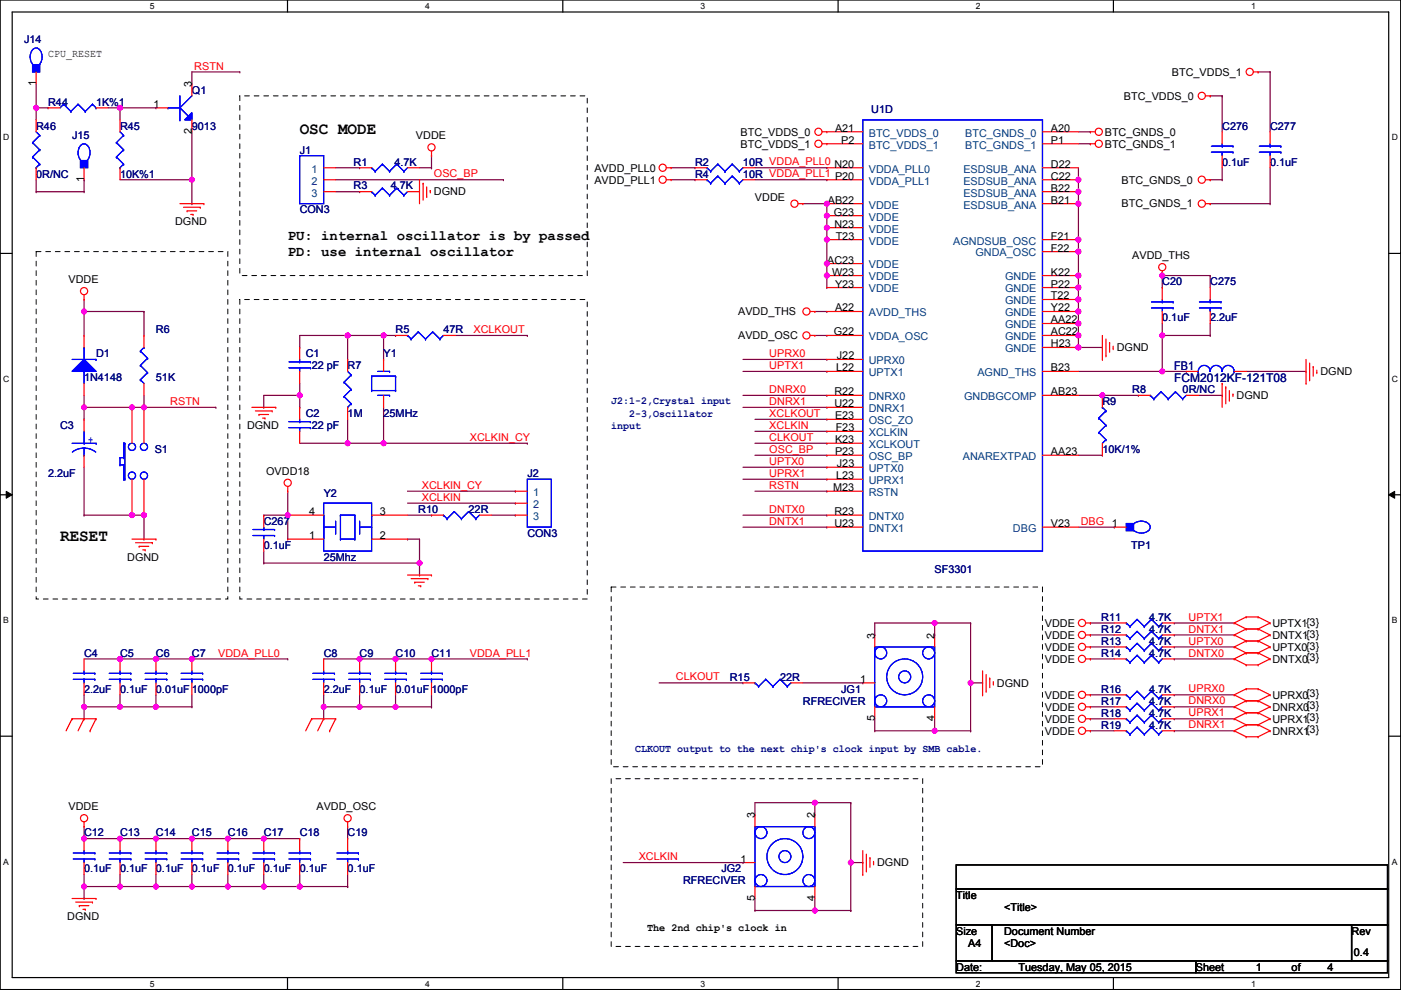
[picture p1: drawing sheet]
<svg xmlns="http://www.w3.org/2000/svg" width="297mm" height="210mm" viewBox="0 0 297 210" stroke-linecap="round" stroke-linejoin="round" font-family="sans-serif">
<defs><g id="words">
<g font-size="3.6">
<text x="63.5" y="28.4">OSC MODE</text>
<text x="12.7" y="114.7">RESET</text>
</g>
<g font-size="3">
<text x="61" y="50.8">PU: internal oscillator is by passed</text>
<text x="61" y="54.3">PD: use internal oscillator</text>
</g>
<g font-size="2.5" fill="#000080">
<text x="249" y="78.5">FB1</text>
<text x="249" y="81">FCM2012KF-121T08</text>
</g>
<g font-size="2.3" fill="#000080">
<text x="5.1" y="9.2">J14</text>
<text x="10.2" y="22.4">R44</text>
<text x="20.4" y="22.4">1K%1</text>
<text x="40.7" y="19.9">Q1</text>
<text x="184.7" y="23.9">U1D</text>
<text x="7.7" y="27.5">R46</text>
<text x="15.3" y="29.5">J15</text>
<text x="25.4" y="27.5">R45</text>
<text x="40.7" y="27.5">9013</text>
<text x="259.1" y="27.5">C276</text>
<text x="269.3" y="27.5">C277</text>
<text x="63.5" y="32.6">J1</text>
<text x="75" y="35.1">R1</text>
<text x="83.6" y="35.1">4.7K</text>
<text x="147.4" y="35.1">R2</text>
<text x="157.5" y="35.1">10R VDDA_PLL0 N20</text>
<text x="259.1" y="35.1">0.1uF</text>
<text x="269.3" y="35.1">0.1uF</text>
<text x="7.7" y="37.6">0R/NC</text>
<text x="25.4" y="37.6">10K%1</text>
<text x="75" y="40.2">R3</text>
<text x="82.8" y="40.2">4.7K</text>
<text x="147.4" y="37.6">R4</text>
<text x="157.5" y="37.6">10R VDDA_PLL1 P20</text>
<text x="63.5" y="45.3">CON3</text>
<text x="246.4" y="60.5">C20</text>
<text x="256.6" y="60.5">C275</text>
<text x="33.1" y="70.7">R6</text>
<text x="83.9" y="70.7">R5</text>
<text x="94" y="70.7">47R</text>
<text x="246.4" y="68.1">0.1uF</text>
<text x="256.6" y="68.1">2.2uF</text>
<text x="20.4" y="75.7">D1</text>
<text x="64.8" y="75.7">C1</text>
<text x="81.3" y="75.7">Y1</text>
<text x="17.8" y="80.8">1N4148</text>
<text x="33.1" y="80.8">51K</text>
<text x="66.1" y="78.3">22 pF</text>
<text x="73.7" y="78.3">R7</text>
<text x="240.1" y="83.4">R8</text>
<text x="250.7" y="83.4">0R/NC</text>
<text x="64.8" y="88.4">C2</text>
<text x="73.7" y="88.4">1M</text>
<text x="81.3" y="88.4">25MHz</text>
<text x="129.6" y="85.7">J2:1-2,Crystal input</text>
<text x="133.4" y="88.3">2-3,Oscillator</text>
<text x="233.7" y="85.9">R9</text>
<text x="12.7" y="91">C3</text>
<text x="66.1" y="91">22 pF</text>
<text x="129.6" y="90.9">input</text>
<text x="10.2" y="101.1">2.2uF</text>
<text x="32.8" y="96.1">S1</text>
<text x="111.8" y="101.1">J2</text>
<text x="233.7" y="96.1">10K/1%</text>
<text x="68.6" y="105.5">Y2</text>
<text x="55.9" y="111.3">C267</text>
<text x="88.7" y="108.8">R10</text>
<text x="99.4" y="108.8">22R</text>
<text x="111.8" y="113.8">CON3</text>
<text x="55.9" y="116.4">0.1uF</text>
<text x="68.6" y="118.9">25Mhz</text>
<text x="239.8" y="116.4">TP1</text>
<text x="198.2" y="121.5">SF3301</text>
<text x="233.5" y="131.6">R11</text>
<text x="243.6" y="131.6">4.7K</text>
<text x="233.5" y="136.7">R13</text>
<text x="233.5" y="134.2">R12</text>
<text x="243.6" y="136.7">4.7K</text>
<text x="243.6" y="134.2">4.7K</text>
<text x="17.8" y="139.2">C4</text>
<text x="25.4" y="139.2">C5</text>
<text x="33.1" y="139.2">C6</text>
<text x="40.7" y="139.2">C7</text>
<text x="68.6" y="139.2">C8</text>
<text x="76.2" y="139.2">C9</text>
<text x="83.9" y="139.2">C10</text>
<text x="91.5" y="139.2">C11</text>
<text x="233.5" y="139.2">R14</text>
<text x="243.6" y="139.2">4.7K</text>
<text x="17.8" y="146.9">2.2uF</text>
<text x="25.4" y="146.9">0.1uF</text>
<text x="33.1" y="146.9">0.01uF 1000pF</text>
<text x="68.6" y="146.9">2.2uF</text>
<text x="76.2" y="146.9">0.1uF</text>
<text x="83.9" y="146.9">0.01uF 1000pF</text>
<text x="154.7" y="144.3">R15</text>
<text x="165.4" y="144.3">22R</text>
<text x="170.2" y="149.4">RFRECIVER</text>
<text x="178.4" y="146.9">JG1</text>
<text x="233.5" y="149.4">R17</text>
<text x="233.5" y="146.9">R16</text>
<text x="243.6" y="149.4">4.7K</text>
<text x="243.6" y="146.9">4.7K</text>
<text x="233.5" y="151.9">R18</text>
<text x="233.5" y="154.5">R19</text>
<text x="243.6" y="151.9">4.7K</text>
<text x="243.6" y="154.5">4.7K</text>
<text x="134.7" y="159.4">CLKOUT output to the next chip's clock input by SMB cable.</text>
<text x="17.8" y="177.3">C12</text>
<text x="25.4" y="177.3">C13</text>
<text x="33.1" y="177.3">C14</text>
<text x="40.7" y="177.3">C15</text>
<text x="48.3" y="177.3">C16</text>
<text x="55.9" y="177.3">C17</text>
<text x="63.5" y="177.3">C18</text>
<text x="73.7" y="177.3">C19</text>
<text x="17.8" y="185">0.1uF</text>
<text x="25.4" y="185">0.1uF</text>
<text x="33.1" y="185">0.1uF</text>
<text x="40.7" y="185">0.1uF</text>
<text x="48.3" y="185">0.1uF</text>
<text x="55.9" y="185">0.1uF</text>
<text x="63.5" y="185">0.1uF</text>
<text x="73.7" y="185">0.1uF</text>
<text x="153" y="185">JG2</text>
<text x="144.8" y="187.5">RFRECIVER</text>
</g>
<g font-size="2.3">
<text x="10.2" y="12.1">CPU_RESET</text>
<text x="248.5" y="16">BTC_VDDS_1</text>
<text x="7.7" y="18.3" transform="rotate(-90 7.7 18.3)">1</text>
<text x="32.5" y="22.9">1</text>
<text x="40.7" y="18.5" transform="rotate(-90 40.7 18.5)">3</text>
<text x="238.3" y="21.1">BTC_VDDS_0</text>
<text x="40.7" y="28.5" transform="rotate(-90 40.7 28.5)">2</text>
<text x="88.2" y="29.5">VDDE</text>
<text x="157" y="28.7">BTC_VDDS_0</text>
<text x="177" y="27.9">A21</text>
<text x="222.8" y="27.9">A20</text>
<text x="234.2" y="28.7">BTC_GNDS_0</text>
<text x="157" y="31.3">BTC_VDDS_1</text>
<text x="178.3" y="30.5">P2</text>
<text x="222.8" y="35.6">D22</text>
<text x="222.8" y="30.5">P1</text>
<text x="234.2" y="31.3">BTC_GNDS_1</text>
<text x="17.8" y="38.6" transform="rotate(-90 17.8 38.6)">1</text>
<text x="92" y="41.4">DGND</text>
<text x="126" y="36.4">AVDD_PLL0</text>
<text x="126" y="38.9">AVDD_PLL1</text>
<text x="222.8" y="40.6">B22</text>
<text x="222.8" y="38.1">C22</text>
<text x="237.8" y="38.9">BTC_GNDS_0</text>
<text x="37.1" y="47.8">DGND</text>
<text x="160.1" y="42.7">VDDE</text>
<text x="175.5" y="43.2">AB22</text>
<text x="176.8" y="45.7">G23</text>
<text x="222.8" y="43.2">B21</text>
<text x="237.8" y="44">BTC_GNDS_1</text>
<text x="176.9" y="48.3">N23</text>
<text x="177.2" y="50.8">T23</text>
<text x="222.8" y="50.8">F21</text>
<text x="222.8" y="53.3">F22</text>
<text x="14.5" y="60">VDDE</text>
<text x="175.4" y="55.9">AC23</text>
<text x="176.4" y="58.4">W23</text>
<text x="222.8" y="58.4">K22</text>
<text x="240.1" y="54.9">AVDD_THS</text>
<text x="177" y="61">Y23</text>
<text x="222.8" y="61">P22</text>
<text x="222.8" y="63.5">T22</text>
<text x="156.5" y="66.8">AVDD_THS</text>
<text x="156.5" y="71.9">AVDD_OSC</text>
<text x="176.8" y="71.1">G22</text>
<text x="177" y="66">A22</text>
<text x="222.8" y="66">Y22</text>
<text x="222.8" y="68.6">AA22</text>
<text x="222.8" y="71.1">AC22</text>
<text x="177.4" y="76.2">J22</text>
<text x="222.8" y="73.7">H23</text>
<text x="236.8" y="74.5">DGND</text>
<text x="176.9" y="83.8">R22</text>
<text x="177.3" y="78.7">L22</text>
<text x="222.8" y="78.7">B23</text>
<text x="222.8" y="83.8">AB23</text>
<text x="280" y="79.5">DGND</text>
<text x="176.9" y="86.4">U22</text>
<text x="177" y="88.9">E23</text>
<text x="262.2" y="84.6">DGND</text>
<text x="52.4" y="91">DGND</text>
<text x="177" y="94">K23</text>
<text x="177.2" y="91.4">F23</text>
<text x="56.4" y="100.6">OVDD18</text>
<text x="177" y="96.5">P23</text>
<text x="177.3" y="101.6">L23</text>
<text x="177.4" y="99.1">J23</text>
<text x="222.8" y="96.5">AA23</text>
<text x="176.7" y="104.1">M23</text>
<text x="65.6" y="109.2">4</text>
<text x="80.6" y="109.2">3</text>
<text x="176.9" y="109.2">R23</text>
<text x="176.9" y="111.8">U23</text>
<text x="222.8" y="111.8">V23</text>
<text x="235.7" y="111.8">1</text>
<text x="27" y="118.9">DGND</text>
<text x="65.6" y="114.3">1</text>
<text x="80.6" y="114.3">2</text>
<text x="185.5" y="135.4" transform="rotate(-90 185.5 135.4)">3</text>
<text x="198.2" y="135.4" transform="rotate(-90 198.2 135.4)">2</text>
<text x="221.5" y="138">VDDE</text>
<text x="221.5" y="132.9">VDDE</text>
<text x="221.5" y="135.4">VDDE</text>
<text x="269.8" y="132.9">UPTX1{3}</text>
<text x="269.8" y="138">UPTX0{3}</text>
<text x="269.8" y="135.4">DNTX1{3}</text>
<text x="221.5" y="140.5">VDDE</text>
<text x="269.8" y="140.5">DNTX0{3}</text>
<text x="182.4" y="144.8">1</text>
<text x="211.4" y="145.6">DGND</text>
<text x="221.5" y="148.1">VDDE</text>
<text x="269.8" y="148.1">UPRX0{3}</text>
<text x="185.5" y="152.9" transform="rotate(-90 185.5 152.9)">5</text>
<text x="198.2" y="152.9" transform="rotate(-90 198.2 152.9)">4</text>
<text x="221.5" y="150.7">VDDE</text>
<text x="221.5" y="155.7">VDDE</text>
<text x="221.5" y="153.2">VDDE</text>
<text x="269.8" y="153.2">UPRX1{3}</text>
<text x="269.8" y="155.7">DNRX1{3}</text>
<text x="269.8" y="150.7">DNRX0{3}</text>
<text x="14.5" y="171.7">VDDE</text>
<text x="67.1" y="171.7">AVDD_OSC</text>
<text x="160.1" y="173.5" transform="rotate(-90 160.1 173.5)">3</text>
<text x="172.8" y="173.5" transform="rotate(-90 172.8 173.5)">2</text>
<text x="157" y="182.9">1</text>
<text x="186" y="183.7">DGND</text>
<text x="160.1" y="191" transform="rotate(-90 160.1 191)">5</text>
<text x="172.8" y="191" transform="rotate(-90 172.8 191)">4</text>
<text x="202.7" y="190.5">Title</text>
<text x="14.3" y="195.1">DGND</text>
<text x="137.2" y="197.5">The 2nd chip's clock in</text>
<text x="212.9" y="193.1">&lt;Title&gt;</text>
<text x="202.7" y="198.2">Size</text>
<text x="205.3" y="200.7">A4</text>
<text x="212.9" y="198.2">Document Number</text>
<text x="212.9" y="200.7">&lt;Doc&gt;</text>
<text x="286.6" y="198.2">Rev</text>
<text x="287.1" y="202.7">0.4</text>
<text x="202.7" y="205.8">Date:</text>
<text x="215.9" y="205.8">Tuesday, May 05, 2015</text>
<text x="253.5" y="205.8">Sheet</text>
<text x="266.2" y="205.8">1</text>
<text x="273.9" y="205.8">of</text>
<text x="281.5" y="205.8">4</text>
</g>
<g font-size="2.3" fill="#f00">
<text x="41.2" y="14.7">RSTN</text>
<text x="92" y="37.6">OSC_BP</text>
<text x="100.4" y="70.6">XCLKOUT</text>
<text x="163.1" y="75.7">UPRX0</text>
<text x="163.1" y="78.2">UPTX1</text>
<text x="163.1" y="83.3">DNRX0</text>
<text x="36.1" y="85.9">RSTN</text>
<text x="163.1" y="85.9">DNRX1</text>
<text x="163.1" y="88.4">XCLKOUT</text>
<text x="99.6" y="93.5">XCLKIN_CY</text>
<text x="163.1" y="90.9">XCLKIN</text>
<text x="163.1" y="93.5">CLKOUT</text>
<text x="163.1" y="96">OSC_BP</text>
<text x="163.1" y="98.6">UPTX0</text>
<text x="163.1" y="101.1">UPRX1</text>
<text x="89.5" y="106.2">XCLKIN</text>
<text x="89.5" y="103.6">XCLKIN_CY</text>
<text x="163.1" y="103.6">RSTN</text>
<text x="163.1" y="111.3">DNTX1</text>
<text x="163.1" y="108.7">DNTX0</text>
<text x="229.2" y="111.3">DBG</text>
<text x="252" y="131.6">UPTX1</text>
<text x="252" y="134.1">DNTX1</text>
<text x="252" y="136.7">UPTX0</text>
<text x="46.3" y="139.2">VDDA_PLL0</text>
<text x="99.6" y="139.2">VDDA_PLL1</text>
<text x="252" y="139.2">DNTX0</text>
<text x="143.3" y="144.3">CLKOUT</text>
<text x="252" y="146.8">UPRX0</text>
<text x="252" y="149.4">DNRX0</text>
<text x="252" y="151.9">UPRX1</text>
<text x="252" y="154.4">DNRX1</text>
<text x="135.4" y="182.4">XCLKIN</text>
</g>
<g font-size="2.3" fill="#004080">
<text x="184.2" y="29">BTC_VDDS_0</text>
<text x="204.6" y="29">BTC_GNDS_0</text>
<text x="184.2" y="31.5">BTC_VDDS_1</text>
<text x="204.6" y="31.5">BTC_GNDS_1</text>
<text x="66.1" y="36.6">1</text>
<text x="66.1" y="39.1">2</text>
<text x="66.1" y="41.7">3</text>
<text x="184.2" y="36.6">VDDA_PLL0</text>
<text x="184.2" y="39.1">VDDA_PLL1</text>
<text x="204.3" y="41.7">ESDSUB_ANA</text>
<text x="204.3" y="39.1">ESDSUB_ANA</text>
<text x="204.3" y="36.6">ESDSUB_ANA</text>
<text x="184.2" y="44.2">VDDE</text>
<text x="184.2" y="46.8">VDDE</text>
<text x="204.3" y="44.2">ESDSUB_ANA</text>
<text x="184.2" y="49.3">VDDE</text>
<text x="184.2" y="51.8">VDDE</text>
<text x="202.1" y="51.8">AGNDSUB_OSC</text>
<text x="184.2" y="59.5">VDDE</text>
<text x="184.2" y="56.9">VDDE</text>
<text x="206.8" y="54.4">GNDA_OSC</text>
<text x="213.1" y="59.5">GNDE</text>
<text x="184.2" y="62">VDDE</text>
<text x="213.1" y="62">GNDE</text>
<text x="213.1" y="64.5">GNDE</text>
<text x="184.2" y="67.1">AVDD_THS</text>
<text x="213.1" y="67.1">GNDE</text>
<text x="213.1" y="69.6">GNDE</text>
<text x="184.2" y="72.2">VDDA_OSC</text>
<text x="184.2" y="77.2">UPRX0</text>
<text x="213.1" y="72.2">GNDE</text>
<text x="213.1" y="74.7">GNDE</text>
<text x="184.2" y="79.8">UPTX1</text>
<text x="207.2" y="79.8">AGND_THS</text>
<text x="184.2" y="84.9">DNRX0</text>
<text x="184.2" y="87.4">DNRX1</text>
<text x="184.2" y="89.9">OSC_ZO</text>
<text x="204.4" y="84.9">GNDBGCOMP</text>
<text x="184.2" y="92.5">XCLKIN</text>
<text x="184.2" y="95">XCLKOUT</text>
<text x="184.2" y="100.1">UPTX0</text>
<text x="184.2" y="97.6">OSC_BP</text>
<text x="204.1" y="97.6">ANAREXTPAD</text>
<text x="113.1" y="105.2">1</text>
<text x="113.1" y="107.7">2</text>
<text x="184.2" y="102.6">UPRX1</text>
<text x="184.2" y="105.2">RSTN</text>
<text x="113.1" y="110.3">3</text>
<text x="184.2" y="110.3">DNTX0</text>
<text x="184.2" y="112.8">DNTX1</text>
<text x="214.8" y="112.8">DBG</text>
</g>
<text font-size="2.3" fill="#00f" x="18.6" y="93.9">+</text>
<g font-size="1.8">
<text x="31.8" y="1.9">5</text>
<text x="90.1" y="1.9">4</text>
<text x="148.5" y="1.9">3</text>
<text x="206.9" y="1.9">2</text>
<text x="265.2" y="1.9">1</text>
<text x=".7" y="29.8">D</text>
<text x="295.1" y="29.8">D</text>
<text x=".7" y="81">C</text>
<text x="295.1" y="81">C</text>
<text x=".7" y="132.1">B</text>
<text x="295.1" y="132.1">B</text>
<text x=".7" y="183.3">A</text>
<text x="295.1" y="183.3">A</text>
<text x="31.8" y="209.2">5</text>
<text x="90.1" y="209.2">4</text>
<text x="148.5" y="209.2">3</text>
<text x="206.9" y="209.2">2</text>
<text x="265.2" y="209.2">1</text>
</g>
</g></defs>
<path d="M0 0h297v209.8h-297zM2.6 2.5h291.8v204.8h-291.8z" fill="none" stroke="#000" stroke-width=".25"/>
<g fill="#fff">
<path d="M31.8 .3h1v2h-1z"/>
<path d="M31.8 207.5h1v2.1h-1z"/>
</g>
<path d="M61 0v2.5M61 207.3v2.5" fill="none" stroke="#000" stroke-width=".25"/>
<g fill="#fff">
<path d="M90.1 .3h1v2h-1z"/>
<path d="M90.1 207.5h1v2.1h-1z"/>
</g>
<path d="M119.3 0v2.5M119.3 207.3v2.5" fill="none" stroke="#000" stroke-width=".25"/>
<g fill="#fff">
<path d="M148.5 .3h1v2h-1z"/>
<path d="M148.5 207.5h1v2.1h-1z"/>
</g>
<path d="M177.7 0v2.5M177.7 207.3v2.5" fill="none" stroke="#000" stroke-width=".25"/>
<g fill="#fff">
<path d="M206.9 .3h1v2h-1z"/>
<path d="M206.9 207.5h1v2.1h-1z"/>
</g>
<path d="M236.1 0v2.5M236.1 207.3v2.5" fill="none" stroke="#000" stroke-width=".25"/>
<g fill="#fff">
<path d="M265.2 .3h1.1v2h-1.1z"/>
<path d="M265.2 207.5h1.1v2.1h-1.1z"/>
<path d="M.7 28.1h1.3v2.1h-1.3z"/>
<path d="M295.1 28.1h1.3v2.1h-1.3z"/>
<path d="M.7 79.3h1.3v2h-1.3z"/>
<path d="M295.1 79.3h1.3v2h-1.3z"/>
</g>
<path d="M0 53.7h2.6M294.4 53.7h2.6" fill="none" stroke="#000" stroke-width=".25"/>
<g fill="#fff">
<path d="M.7 130.5h1.2v2h-1.2z"/>
<path d="M295.1 130.5h1.2v2h-1.2z"/>
</g>
<path d="M0 104.9h2.6M294.4 104.9h2.6" fill="none" stroke="#000" stroke-width=".25"/>
<path d="M1.3 104.2l1.3 .7-1.3 .7zM294.4 104.9l1.3-.7v1.4z" fill="#000"/>
<path d="M1.3 104.2l1.3 .7-1.3 .7zM294.4 104.9l1.3-.7v1.4z" fill="none" stroke="#000" stroke-width=".21"/>
<g fill="#fff">
<path d="M.7 181.7h1.2v2h-1.2z"/>
<path d="M295.1 181.7h1.2v2h-1.2z"/>
</g>
<path d="M0 156.1h2.6M294.4 156.1h2.6" fill="none" stroke="#000" stroke-width=".25"/>
<path d="M28 86.4h2.5M30.5 86.4h.1" fill="none" stroke="#800040" stroke-width=".25"/>
<circle cx="30.5" cy="86.4" r=".51" fill="#f0f"/>
<circle cx="30.5" cy="86.4" r=".51" fill="none" stroke="#f0f" stroke-width=".25"/>
<path d="M17.8 86.4h10.2M28 86.4h.1" fill="none" stroke="#800040" stroke-width=".25"/>
<circle cx="17.8" cy="86.4" r=".51" fill="#f0f"/>
<circle cx="17.8" cy="86.4" r=".51" fill="none" stroke="#f0f" stroke-width=".25"/>
<circle cx="28" cy="86.4" r=".51" fill="#f0f"/>
<circle cx="28" cy="86.4" r=".51" fill="none" stroke="#f0f" stroke-width=".25"/>
<path d="M63.5 73.7h.1M63.5 71.1v2.6M17.8 86.4h.1M17.8 88.9h.1M17.8 83.8v5.1M63.5 94h10.2M73.7 94h.1M73.7 88.9v5.1" fill="none" stroke="#800040" stroke-width=".25"/>
<circle cx="73.7" cy="94" r=".51" fill="#f0f"/>
<circle cx="73.7" cy="94" r=".51" fill="none" stroke="#f0f" stroke-width=".25"/>
<g fill="none" stroke="#800040" stroke-width=".25">
<path d="M71.2 38.1h35.5M88.9 35.6h2.6M91.5 35.6h.1M106.7 38.1h.1M63.5 71.1h10.2M73.7 71.1h.1M73.7 76.2h.1M73.7 71.1v5.1M96.6 71.1h15.2M111.8 71.1h.1M81.3 94h.1M81.3 86.4v7.6"/>
<path d="M61 114.3h.1M61 109.2v5.1M86.4 106.7h22.9M86.4 104.1h22.9M109.3 106.7h.1M109.3 104.1h.1"/>
</g>
<circle cx="73.7" cy="71.1" r=".51" fill="#f0f"/>
<circle cx="73.7" cy="71.1" r=".51" fill="none" stroke="#f0f" stroke-width=".25"/>
<path d="M81.3 76.2h.1M81.3 71.1v5.1" fill="none" stroke="#800040" stroke-width=".25"/>
<circle cx="81.3" cy="71.1" r=".51" fill="#f0f"/>
<circle cx="81.3" cy="71.1" r=".51" fill="none" stroke="#f0f" stroke-width=".25"/>
<path d="M61 109.2h.1M61 104.1v5.1" fill="none" stroke="#800040" stroke-width=".25"/>
<circle cx="61" cy="109.2" r=".51" fill="#f0f"/>
<circle cx="61" cy="109.2" r=".51" fill="none" stroke="#f0f" stroke-width=".25"/>
<path d="M83.9 139.7h7.6M91.5 139.7h.1" fill="none" stroke="#800040" stroke-width=".25"/>
<circle cx="83.9" cy="139.7" r=".51" fill="#f0f"/>
<circle cx="83.9" cy="139.7" r=".51" fill="none" stroke="#f0f" stroke-width=".25"/>
<circle cx="91.5" cy="139.7" r=".51" fill="#f0f"/>
<circle cx="91.5" cy="139.7" r=".51" fill="none" stroke="#f0f" stroke-width=".25"/>
<path d="M68.6 139.7h7.6M76.2 139.7h.1" fill="none" stroke="#800040" stroke-width=".25"/>
<circle cx="76.2" cy="139.7" r=".51" fill="#f0f"/>
<circle cx="76.2" cy="139.7" r=".51" fill="none" stroke="#f0f" stroke-width=".25"/>
<g fill="none" stroke="#800040" stroke-width=".25">
<path d="M228.6 27.9h2.6M231.2 27.9h.1M157.5 76.2h17.8M157.5 78.7h17.8M172.8 66h2.5M175.3 66h.1M175.3 76.2h.1M175.3 78.7h.1M228.6 63.5h.1M228.6 78.7h17.8M228.6 61v2.5M246.4 78.7h.1"/>
<path d="M17.8 99.1v10.1M17.8 109.2h.1M228.6 111.8h7.7M236.3 111.8h.1"/>
</g>
<circle cx="228.6" cy="63.5" r=".51" fill="#f0f"/>
<circle cx="228.6" cy="63.5" r=".51" fill="none" stroke="#f0f" stroke-width=".25"/>
<path d="M175.3 48.3h.1M175.3 45.7v2.6M172.8 71.1h2.5M175.3 71.1h.1" fill="none" stroke="#800040" stroke-width=".25"/>
<circle cx="175.3" cy="48.3" r=".51" fill="#f0f"/>
<circle cx="175.3" cy="48.3" r=".51" fill="none" stroke="#f0f" stroke-width=".25"/>
<g fill="none" stroke="#800040" stroke-width=".25">
<path d="M160.1 38.1h15.2M160.1 35.6h15.2M175.3 38.1h.1M175.3 35.6h.1M228.6 30.5h2.6M231.2 30.5h.1M157.5 83.8h17.8M157.5 86.4h17.8M157.5 99.1h17.8M160.1 91.4h15.2M160.1 94h15.2M160.1 96.5h15.2"/>
<path d="M175.3 83.8h.1M175.3 86.4h.1M175.3 91.4h.1M175.3 94h.1M175.3 96.5h.1M175.3 99.1h.1M157.5 101.6h17.8M157.5 111.8h17.8M157.5 109.2h17.8M160.1 104.1h15.2M175.3 104.1h.1M175.3 101.6h.1"/>
<path d="M175.3 111.8h.1M175.3 109.2h.1M76.2 139.7h7.7M83.9 139.7h.1"/>
</g>
<circle cx="83.9" cy="139.7" r=".51" fill="#f0f"/>
<circle cx="83.9" cy="139.7" r=".51" fill="none" stroke="#f0f" stroke-width=".25"/>
<path d="M175.3 55.9h.1M175.3 50.8v5.1M175.3 58.4v2.6M175.3 61h.1M91.5 139.7h20.3M111.8 139.7h.1" fill="none" stroke="#800040" stroke-width=".25"/>
<circle cx="175.3" cy="55.9" r=".51" fill="#f0f"/>
<circle cx="175.3" cy="55.9" r=".51" fill="none" stroke="#f0f" stroke-width=".25"/>
<path d="M17.8 177.8h7.6M25.4 177.8h.1" fill="none" stroke="#800040" stroke-width=".25"/>
<circle cx="17.8" cy="177.8" r=".51" fill="#f0f"/>
<circle cx="17.8" cy="177.8" r=".51" fill="none" stroke="#f0f" stroke-width=".25"/>
<circle cx="25.4" cy="177.8" r=".51" fill="#f0f"/>
<circle cx="25.4" cy="177.8" r=".51" fill="none" stroke="#f0f" stroke-width=".25"/>
<path d="M40.7 177.8h7.6M48.3 177.8h.1" fill="none" stroke="#800040" stroke-width=".25"/>
<circle cx="48.3" cy="177.8" r=".51" fill="#f0f"/>
<circle cx="48.3" cy="177.8" r=".51" fill="none" stroke="#f0f" stroke-width=".25"/>
<g fill="none" stroke="#800040" stroke-width=".25">
<path d="M142.3 35.6h5.1M142.3 38.1h5.1M147.4 35.6h.1M147.4 38.1h.1M17.8 71.1h.1M17.8 66v5.1M228.6 73.7h5.1M233.7 73.7h.1M264.2 78.7h12.7M276.9 78.7h.1M160.1 88.9h15.2M175.3 88.9h.1"/>
<path d="M228.6 83.8h5.1M228.6 96.5h5.1M233.7 96.5h.1M233.7 83.8h.1M254 83.8h5.1M259.1 83.8h.1M86.4 109.2h5.1M91.5 109.2h.1M139.7 144.8h17.8M157.5 144.8h.1M231.2 147.3h.1M231.2 152.4h.1"/>
<path d="M231.2 154.9h.1M231.2 149.9h.1M231.2 147.3h5.1M231.2 152.4h5.1M231.2 154.9h5.1M231.2 149.9h5.1M249 147.3h.1M249 152.4h.1M249 149.9h.1M249 154.9h.1M249 147.3h12.7M249 152.4h12.7"/>
<path d="M249 154.9h12.7M249 149.9h12.7"/>
</g>
<circle cx="233.7" cy="83.8" r=".51" fill="#f0f"/>
<circle cx="233.7" cy="83.8" r=".51" fill="none" stroke="#f0f" stroke-width=".25"/>
<path d="M73.7 94h7.6M81.3 94h.1M233.7 83.8h7.6M241.3 83.8h.1M104.2 109.2h5.1M109.3 109.2h.1" fill="none" stroke="#800040" stroke-width=".25"/>
<circle cx="81.3" cy="94" r=".51" fill="#f0f"/>
<circle cx="81.3" cy="94" r=".51" fill="none" stroke="#f0f" stroke-width=".25"/>
<path d="M71.2 35.6h5M76.2 35.6h.1M71.2 40.6h5M76.2 40.6h.1M175.3 45.7h.1M175.3 43.2v2.5M73.7 71.1h10.2M81.3 71.1h.1M83.9 71.1h.1M81.3 94h30.5M111.8 94h.1" fill="none" stroke="#800040" stroke-width=".25"/>
<circle cx="175.3" cy="43.2" r=".51" fill="#f0f"/>
<circle cx="175.3" cy="43.2" r=".51" fill="none" stroke="#f0f" stroke-width=".25"/>
<circle cx="175.3" cy="45.7" r=".51" fill="#f0f"/>
<circle cx="175.3" cy="45.7" r=".51" fill="none" stroke="#f0f" stroke-width=".25"/>
<path d="M170.2 43.2h5.1M175.3 43.2h.1M25.4 177.8h7.7M33.1 177.8h.1" fill="none" stroke="#800040" stroke-width=".25"/>
<circle cx="33.1" cy="177.8" r=".51" fill="#f0f"/>
<circle cx="33.1" cy="177.8" r=".51" fill="none" stroke="#f0f" stroke-width=".25"/>
<path d="M175.3 50.8h.1M175.3 48.3v2.5" fill="none" stroke="#800040" stroke-width=".25"/>
<circle cx="175.3" cy="50.8" r=".51" fill="#f0f"/>
<circle cx="175.3" cy="50.8" r=".51" fill="none" stroke="#f0f" stroke-width=".25"/>
<path d="M91.5 35.6h.1M91.5 33v2.6M17.8 66h.1M17.8 63.5v2.5" fill="none" stroke="#800040" stroke-width=".25"/>
<circle cx="17.8" cy="66" r=".51" fill="#f0f"/>
<circle cx="17.8" cy="66" r=".51" fill="none" stroke="#f0f" stroke-width=".25"/>
<path d="M17.8 66h12.7M30.5 66h.1M48.3 177.8h7.6M55.9 177.8h.1" fill="none" stroke="#800040" stroke-width=".25"/>
<circle cx="55.9" cy="177.8" r=".51" fill="#f0f"/>
<circle cx="55.9" cy="177.8" r=".51" fill="none" stroke="#f0f" stroke-width=".25"/>
<path d="M175.3 58.4h.1M175.3 55.9v2.5" fill="none" stroke="#800040" stroke-width=".25"/>
<circle cx="175.3" cy="58.4" r=".51" fill="#f0f"/>
<circle cx="175.3" cy="58.4" r=".51" fill="none" stroke="#f0f" stroke-width=".25"/>
<path d="M30.5 71.1h.1M30.5 66v5.1M33.1 177.8h7.6M40.7 177.8h.1M55.9 177.8h7.6M63.5 177.8h.1" fill="none" stroke="#800040" stroke-width=".25"/>
<circle cx="40.7" cy="177.8" r=".51" fill="#f0f"/>
<circle cx="40.7" cy="177.8" r=".51" fill="none" stroke="#f0f" stroke-width=".25"/>
<g fill="none" stroke="#800040" stroke-width=".25">
<path d="M246.4 58.4v2.6M246.4 61h.1M30.5 86.4h.1M30.5 83.8v2.6M30.5 86.4h15.3M45.8 86.4h.1M231.2 134.6h.1M231.2 132.1h.1M231.2 139.7h.1M231.2 137.2h.1M231.2 134.6h5.1M231.2 132.1h5.1"/>
<path d="M231.2 139.7h5.1M231.2 137.2h5.1M249 134.6h.1M249 132.1h.1M249 139.7h.1M249 137.2h.1M249 134.6h12.7M249 132.1h12.7M249 139.7h12.7M249 137.2h12.7M68.6 149.9h7.6M76.2 149.9h.1"/>
<path d="M170.2 144.8h12.7M182.9 144.8h.1M17.8 177.8h.1M17.8 175.3v2.5M73.7 177.8h.1M73.7 175.3v2.5"/>
</g>
<circle cx="68.6" cy="149.9" r=".51" fill="#f0f"/>
<circle cx="68.6" cy="149.9" r=".51" fill="none" stroke="#f0f" stroke-width=".25"/>
<circle cx="76.2" cy="149.9" r=".51" fill="#f0f"/>
<circle cx="76.2" cy="149.9" r=".51" fill="none" stroke="#f0f" stroke-width=".25"/>
<path d="M83.9 149.9h7.6M91.5 149.9h.1M33.1 188h7.6M40.7 188h.1" fill="none" stroke="#800040" stroke-width=".25"/>
<circle cx="40.7" cy="188" r=".51" fill="#f0f"/>
<circle cx="40.7" cy="188" r=".51" fill="none" stroke="#f0f" stroke-width=".25"/>
<path d="M246.4 71.1h.1M246.4 68.6v2.5M55.9 109.2h.1M55.9 119.4h.1M55.9 109.2h5.1M55.9 116.8v2.6M88.9 119.4v2.5M88.9 121.9h.1M132.1 182.9h25.4M157.5 182.9h.1M172.8 193h.1M172.8 190.5v2.5" fill="none" stroke="#800040" stroke-width=".25"/>
<circle cx="246.4" cy="71.1" r=".51" fill="#f0f"/>
<circle cx="246.4" cy="71.1" r=".51" fill="none" stroke="#f0f" stroke-width=".25"/>
<g fill="none" stroke="#800040" stroke-width=".25">
<path d="M246.4 78.7h5.1M251.5 78.7h.1M205.8 132.1v12.7M68.6 149.9h.1M68.6 152.4h.1M68.6 147.3v5.1M76.2 149.9h.1M76.2 147.3v2.6M83.9 149.9h.1M83.9 147.3v2.6M91.5 149.9h.1M91.5 147.3v2.6"/>
<path d="M205.8 144.8h.1M172.8 170.2h7.6M180.4 170.2h.1"/>
</g>
<circle cx="205.8" cy="144.8" r=".51" fill="#f0f"/>
<circle cx="205.8" cy="144.8" r=".51" fill="none" stroke="#f0f" stroke-width=".25"/>
<path d="M76.2 149.9h7.7M83.9 149.9h.1" fill="none" stroke="#800040" stroke-width=".25"/>
<circle cx="83.9" cy="149.9" r=".51" fill="#f0f"/>
<circle cx="83.9" cy="149.9" r=".51" fill="none" stroke="#f0f" stroke-width=".25"/>
<path d="M228.6 38.1v2.5M228.6 40.6h.1M63.5 83.8h.1M63.5 81.3v2.5M86.4 114.3h.1M86.4 114.3h2.5M198.2 154.9h.1M198.2 152.4v2.5M25.4 188h.1M25.4 185.4v2.6" fill="none" stroke="#800040" stroke-width=".25"/>
<circle cx="228.6" cy="40.6" r=".51" fill="#f0f"/>
<circle cx="228.6" cy="40.6" r=".51" fill="none" stroke="#f0f" stroke-width=".25"/>
<path d="M17.8 152.4h.1M17.8 149.9v2.5M25.4 149.9h.1M25.4 149.9h7.7M40.7 149.9h.1M40.7 147.3v2.6M17.8 190.5h.1M17.8 188v2.5" fill="none" stroke="#800040" stroke-width=".25"/>
<circle cx="25.4" cy="149.9" r=".51" fill="#f0f"/>
<circle cx="25.4" cy="149.9" r=".51" fill="none" stroke="#f0f" stroke-width=".25"/>
<path d="M17.8 149.9h.1M17.8 147.3v2.6M17.8 149.9h7.6" fill="none" stroke="#800040" stroke-width=".25"/>
<circle cx="17.8" cy="149.9" r=".51" fill="#f0f"/>
<circle cx="17.8" cy="149.9" r=".51" fill="none" stroke="#f0f" stroke-width=".25"/>
<path d="M33.1 139.7h7.6M40.7 139.7h.1" fill="none" stroke="#800040" stroke-width=".25"/>
<circle cx="40.7" cy="139.7" r=".51" fill="#f0f"/>
<circle cx="40.7" cy="139.7" r=".51" fill="none" stroke="#f0f" stroke-width=".25"/>
<path d="M25.4 139.7h7.7M33.1 139.7h.1" fill="none" stroke="#800040" stroke-width=".25"/>
<circle cx="33.1" cy="139.7" r=".51" fill="#f0f"/>
<circle cx="33.1" cy="139.7" r=".51" fill="none" stroke="#f0f" stroke-width=".25"/>
<path d="M17.8 139.7h7.6M25.4 139.7h.1" fill="none" stroke="#800040" stroke-width=".25"/>
<circle cx="25.4" cy="139.7" r=".51" fill="#f0f"/>
<circle cx="25.4" cy="139.7" r=".51" fill="none" stroke="#f0f" stroke-width=".25"/>
<path d="M33.1 149.9h.1M33.1 149.9h7.6" fill="none" stroke="#800040" stroke-width=".25"/>
<circle cx="33.1" cy="149.9" r=".51" fill="#f0f"/>
<circle cx="33.1" cy="149.9" r=".51" fill="none" stroke="#f0f" stroke-width=".25"/>
<path d="M246.4 58.4h.1M246.4 58.4h10.2M256.6 58.4h.1M256.6 58.4v2.6M40.7 139.7h20.3M61 139.7h.1M25.4 149.9h.1M25.4 147.3v2.6M33.1 149.9h.1M33.1 147.3v2.6" fill="none" stroke="#800040" stroke-width=".25"/>
<circle cx="246.4" cy="58.4" r=".51" fill="#f0f"/>
<circle cx="246.4" cy="58.4" r=".51" fill="none" stroke="#f0f" stroke-width=".25"/>
<path d="M246.4 71.1h.1M246.4 78.7h.1M246.4 71.1h10.2M246.4 71.1v7.6M256.6 71.1h.1M256.6 68.6v2.5" fill="none" stroke="#800040" stroke-width=".25"/>
<circle cx="246.4" cy="78.7" r=".51" fill="#f0f"/>
<circle cx="246.4" cy="78.7" r=".51" fill="none" stroke="#f0f" stroke-width=".25"/>
<g fill="none" stroke="#800040" stroke-width=".25">
<path d="M266.7 15.2h.1M266.7 15.2h2.6M269.3 15.2h.1M269.3 15.2v12.7M256.6 20.3h.1M256.6 38.1h.1M256.6 20.3h2.5M256.6 38.1h2.5M259.1 20.3h.1M259.1 38.1h.1M259.1 20.3v7.6M259.1 35.6v2.5"/>
<path d="M269.3 35.6v7.6M256.6 43.2h.1M256.6 43.2h12.7M269.3 43.2h.1M228.6 71.1h.1M228.6 68.6v2.5M28 109.2h2.5M30.5 109.2h.1M160.1 172.7h.1M160.1 170.2v2.5M55.9 188h.1M55.9 185.4v2.6"/>
</g>
<circle cx="228.6" cy="71.1" r=".51" fill="#f0f"/>
<circle cx="228.6" cy="71.1" r=".51" fill="none" stroke="#f0f" stroke-width=".25"/>
<path d="M185.5 132.1h12.7M198.2 132.1h.1" fill="none" stroke="#800040" stroke-width=".25"/>
<circle cx="198.2" cy="132.1" r=".51" fill="#f0f"/>
<circle cx="198.2" cy="132.1" r=".51" fill="none" stroke="#f0f" stroke-width=".25"/>
<path d="M228.6 53.3h.1M228.6 50.8v2.5" fill="none" stroke="#800040" stroke-width=".25"/>
<circle cx="228.6" cy="53.3" r=".51" fill="#f0f"/>
<circle cx="228.6" cy="53.3" r=".51" fill="none" stroke="#f0f" stroke-width=".25"/>
<path d="M48.3 188h7.6M55.9 188h.1" fill="none" stroke="#800040" stroke-width=".25"/>
<circle cx="55.9" cy="188" r=".51" fill="#f0f"/>
<circle cx="55.9" cy="188" r=".51" fill="none" stroke="#f0f" stroke-width=".25"/>
<path d="M228.6 38.1h.1M228.6 35.6v2.5" fill="none" stroke="#800040" stroke-width=".25"/>
<circle cx="228.6" cy="38.1" r=".51" fill="#f0f"/>
<circle cx="228.6" cy="38.1" r=".51" fill="none" stroke="#f0f" stroke-width=".25"/>
<path d="M17.8 109.2h10.2M28 109.2h.1" fill="none" stroke="#800040" stroke-width=".25"/>
<circle cx="28" cy="109.2" r=".51" fill="#f0f"/>
<circle cx="28" cy="109.2" r=".51" fill="none" stroke="#f0f" stroke-width=".25"/>
<path d="M55.9 188h7.6M63.5 188h.1" fill="none" stroke="#800040" stroke-width=".25"/>
<circle cx="63.5" cy="188" r=".51" fill="#f0f"/>
<circle cx="63.5" cy="188" r=".51" fill="none" stroke="#f0f" stroke-width=".25"/>
<path d="M180.4 170.2v12.7M180.4 182.9h.1" fill="none" stroke="#800040" stroke-width=".25"/>
<circle cx="180.4" cy="182.9" r=".51" fill="#f0f"/>
<circle cx="180.4" cy="182.9" r=".51" fill="none" stroke="#f0f" stroke-width=".25"/>
<path d="M63.5 86.4h.1M63.5 83.8v2.6M185.5 154.9h20.3M198.2 154.9h.1M205.8 154.9h.1" fill="none" stroke="#800040" stroke-width=".25"/>
<circle cx="198.2" cy="154.9" r=".51" fill="#f0f"/>
<circle cx="198.2" cy="154.9" r=".51" fill="none" stroke="#f0f" stroke-width=".25"/>
<path d="M55.9 86.4h.1M63.5 83.8h.1M63.5 83.8h-7.6v2.6M33.1 188h.1M33.1 185.4v2.6" fill="none" stroke="#800040" stroke-width=".25"/>
<circle cx="63.5" cy="83.8" r=".51" fill="#f0f"/>
<circle cx="63.5" cy="83.8" r=".51" fill="none" stroke="#f0f" stroke-width=".25"/>
<path d="M63.5 188h10.2M73.7 188h.1M160.1 193h12.7M172.8 193h.1" fill="none" stroke="#800040" stroke-width=".25"/>
<circle cx="172.8" cy="193" r=".51" fill="#f0f"/>
<circle cx="172.8" cy="193" r=".51" fill="none" stroke="#f0f" stroke-width=".25"/>
<path d="M228.6 58.4h.1M228.6 53.3v5.1M55.9 119.4h33M88.9 119.4h.1M185.5 154.9h.1M185.5 152.4v2.5M172.8 172.7h.1M172.8 170.2v2.5M180.4 182.9h2.5M182.9 182.9h.1" fill="none" stroke="#800040" stroke-width=".25"/>
<circle cx="228.6" cy="58.4" r=".51" fill="#f0f"/>
<circle cx="228.6" cy="58.4" r=".51" fill="none" stroke="#f0f" stroke-width=".25"/>
<path d="M17.8 188h7.6M25.4 188h.1" fill="none" stroke="#800040" stroke-width=".25"/>
<circle cx="25.4" cy="188" r=".51" fill="#f0f"/>
<circle cx="25.4" cy="188" r=".51" fill="none" stroke="#f0f" stroke-width=".25"/>
<path d="M228.6 43.2h.1M228.6 40.6v2.6M205.8 144.8h2.5M208.3 144.8h.1M73.7 188h.1M73.7 185.4v2.6M172.8 193h7.6M180.4 193h.1" fill="none" stroke="#800040" stroke-width=".25"/>
<circle cx="228.6" cy="43.2" r=".51" fill="#f0f"/>
<circle cx="228.6" cy="43.2" r=".51" fill="none" stroke="#f0f" stroke-width=".25"/>
<path d="M228.6 68.6h.1M228.6 66v2.6M198.2 134.6h.1M198.2 132.1v2.5" fill="none" stroke="#800040" stroke-width=".25"/>
<circle cx="228.6" cy="68.6" r=".51" fill="#f0f"/>
<circle cx="228.6" cy="68.6" r=".51" fill="none" stroke="#f0f" stroke-width=".25"/>
<path d="M17.8 188h.1M17.8 185.4v2.6" fill="none" stroke="#800040" stroke-width=".25"/>
<circle cx="17.8" cy="188" r=".51" fill="#f0f"/>
<circle cx="17.8" cy="188" r=".51" fill="none" stroke="#f0f" stroke-width=".25"/>
<path d="M198.2 132.1h7.6M205.8 132.1h.1M160.1 170.2h12.7M172.8 170.2h.1M40.7 188h.1M40.7 185.4v2.6" fill="none" stroke="#800040" stroke-width=".25"/>
<circle cx="172.8" cy="170.2" r=".51" fill="#f0f"/>
<circle cx="172.8" cy="170.2" r=".51" fill="none" stroke="#f0f" stroke-width=".25"/>
<path d="M30.5 114.3h.1M30.5 109.2v5.1M63.5 188h.1M63.5 185.4v2.6" fill="none" stroke="#800040" stroke-width=".25"/>
<circle cx="30.5" cy="109.2" r=".51" fill="#f0f"/>
<circle cx="30.5" cy="109.2" r=".51" fill="none" stroke="#f0f" stroke-width=".25"/>
<path d="M205.8 154.9h.1M205.8 144.8v10.1M25.4 188h7.7M33.1 188h.1" fill="none" stroke="#800040" stroke-width=".25"/>
<circle cx="33.1" cy="188" r=".51" fill="#f0f"/>
<circle cx="33.1" cy="188" r=".51" fill="none" stroke="#f0f" stroke-width=".25"/>
<path d="M228.6 58.4v2.6M228.6 61h.1" fill="none" stroke="#800040" stroke-width=".25"/>
<circle cx="228.6" cy="61" r=".51" fill="#f0f"/>
<circle cx="228.6" cy="61" r=".51" fill="none" stroke="#f0f" stroke-width=".25"/>
<path d="M228.6 73.7h.1M228.6 71.1v2.6M185.5 134.6h.1M185.5 132.1v2.5" fill="none" stroke="#800040" stroke-width=".25"/>
<circle cx="228.6" cy="73.7" r=".51" fill="#f0f"/>
<circle cx="228.6" cy="73.7" r=".51" fill="none" stroke="#f0f" stroke-width=".25"/>
<path d="M40.7 188h7.6M48.3 188h.1" fill="none" stroke="#800040" stroke-width=".25"/>
<circle cx="48.3" cy="188" r=".51" fill="#f0f"/>
<circle cx="48.3" cy="188" r=".51" fill="none" stroke="#f0f" stroke-width=".25"/>
<path d="M228.6 66h.1M228.6 63.5v2.5" fill="none" stroke="#800040" stroke-width=".25"/>
<circle cx="228.6" cy="66" r=".51" fill="#f0f"/>
<circle cx="228.6" cy="66" r=".51" fill="none" stroke="#f0f" stroke-width=".25"/>
<path d="M88.9 119.4h.1M88.9 114.3v5.1" fill="none" stroke="#800040" stroke-width=".25"/>
<circle cx="88.9" cy="119.4" r=".51" fill="#f0f"/>
<circle cx="88.9" cy="119.4" r=".51" fill="none" stroke="#f0f" stroke-width=".25"/>
<path d="M228.6 50.8h.1M228.6 43.2v7.6M180.4 193h.1M180.4 182.9v10.1" fill="none" stroke="#800040" stroke-width=".25"/>
<circle cx="228.6" cy="50.8" r=".51" fill="#f0f"/>
<circle cx="228.6" cy="50.8" r=".51" fill="none" stroke="#f0f" stroke-width=".25"/>
<path d="M40.7 38.1h.1M40.7 27.9v10.2M48.3 188h.1M48.3 185.4v2.6M160.1 193h.1M160.1 190.5v2.5" fill="none" stroke="#800040" stroke-width=".25"/>
<circle cx="40.7" cy="38.1" r=".51" fill="#f0f"/>
<circle cx="40.7" cy="38.1" r=".51" fill="none" stroke="#f0f" stroke-width=".25"/>
<path d="M40.7 17.8h.1M50.8 15.2h.1M50.8 15.2h-10.1v2.6M22.9 22.9h2.5M25.4 22.9h.1" fill="none" stroke="#800040" stroke-width=".25"/>
<circle cx="25.4" cy="22.9" r=".51" fill="#f0f"/>
<circle cx="25.4" cy="22.9" r=".51" fill="none" stroke="#f0f" stroke-width=".25"/>
<path d="M7.7 22.9h2.5M10.2 22.9h.1M25.4 22.9h.1M25.4 22.9v2.5M25.4 22.9h7.7M33.1 22.9h.1" fill="none" stroke="#800040" stroke-width=".25"/>
<circle cx="7.7" cy="22.9" r=".51" fill="#f0f"/>
<circle cx="7.7" cy="22.9" r=".51" fill="none" stroke="#f0f" stroke-width=".25"/>
<path d="M7.7 17.8v7.6M7.7 22.9h.1M7.7 38.1v2.5M17.8 38.1h.1M17.8 38.1v2.5M25.4 38.1h15.3M40.7 38.1h.1M40.7 38.1v5.1M7.7 40.6h.1M7.7 40.6h10.1M17.8 40.6h.1M40.7 43.2h.1" fill="none" stroke="#800040" stroke-width=".25"/>
<g fill="none" stroke="#f00" stroke-width=".25">
<path d="M265.7 15.2h1M266.7 15.2h.1M7.7 25.4v2.5M7.7 35.6v2.5M68.6 35.6h2.6M68.6 38.1h2.6M88.9 38.1h.1M88.9 38.1v5.1M89.7 38.9h.1M89.7 38.9v3.5M90.5 39.6v2.1M91.5 33h.1"/>
<path d="M91.5 32v1M141.3 35.6h1M141.3 38.1h1M142.3 35.6h.1M142.3 38.1h.1M147.4 38.1h2.5M157.5 38.1h2.6M174.3 27.9h1M174.3 30.5h1M175.3 30.5h.1M175.3 27.9h.1M231.2 27.9h.1"/>
<path d="M231.2 30.5h.1M231.2 27.9h1M231.2 30.5h1M255.6 38.1h1M255.6 20.3h1M256.6 20.3h.1M256.6 38.1h.1M38.1 43.2h5.1M38.9 43.9h3.6M39.7 44.7h.1M39.7 44.7h2M40.4 45.5h.5"/>
<path d="M40.9 45.5h.1M42.5 43.9h.1M43.2 43.2h.1M68.6 40.6h2.6M76.2 40.6h2.6M86.4 40.6h2.5M90.5 41.7h.1M91.2 40.4h.1M91.2 40.4v.5M169.2 43.2h1M170.2 43.2h.1M246.4 58.4h.1"/>
<path d="M246.4 57.4v1M255.6 43.2h1M256.6 43.2h.1M17.8 63.5h.1M17.8 62.5v1M30.5 71.1v2.6M73.7 76.2v2.5M81.3 76.2v2.5M83.9 71.1h2.5M94 71.1h2.6M171.7 66h1.1M171.7 71.1h1.1"/>
<path d="M172.8 66h.1M172.8 71.1h.1M233.7 76.2h.1M233.7 71.1v5.1M234.5 75.4h.1M234.5 71.9v3.5M235.2 72.7h.1M235.2 72.7v2M236 73.9h.1M236 73.4v.5M246.4 61v2.5M246.4 66v2.6"/>
<path d="M251.5 78.7h2.5M261.7 78.7h2.5M276.9 76.2v5.1M277.7 77v3.5M278.4 77.7h.1M278.4 77.7v2.1M279.2 79h.1M279.2 78.5v.5M17.8 88.9v2.5M17.8 96.5v2.6M28 86.4v7.6M30.5 81.3v2.5"/>
<path d="M30.5 86.4v7.6M53.4 86.4h5.1M54.1 87.1h3.6M54.9 87.9h.1M54.9 87.9h2M55.7 88.7h.5M56.2 88.7h.1M57.7 87.1h.1M58.5 86.4h.1M73.7 86.4v2.5M81.3 83.8v2.6M233.7 83.8v2.6"/>
<path d="M233.7 94v2.5M259.1 81.3h.1M259.1 81.3v5.1M259.9 82h.1M259.9 82v3.6M260.7 84.8h.1M260.7 82.8v2M261.4 83.6h.1M261.4 83.6v.5M276.9 81.3h.1M277.7 80.5h.1M28 114.3h5.1"/>
<path d="M28 101.6v7.6M28.7 115.1h3.6M29.5 115.8h.1M29.5 115.8h2M30.3 116.6h.5M30.5 101.6v7.6M30.8 116.6h.1M32.3 115.1h.1M33.1 114.3h.1M55.9 109.2v2.6M55.9 114.3v2.5M61 104.1h.1"/>
<path d="M61 114.3h7.6M61 103.1v1M61 109.2h7.6M78.8 114.3h7.6M78.8 109.2h7.6M91.5 109.2h2.5M101.6 109.2h2.6M109.3 109.2h2.5M109.3 104.1h2.5M109.3 106.7h2.5M25.4 139.7v2.5M40.7 139.7v2.5"/>
<path d="M68.6 139.7v2.5M86.4 121.9h5.1M87.2 122.7h3.5M87.9 123.5h.1M87.9 123.5h2.1M88.7 124.2h.5M89.2 124.2h.1M90.7 122.7h.1M91.5 121.9h.1M230.2 137.2h1M230.2 132.1h1M230.2 139.7h1"/>
<path d="M230.2 134.6h1M231.2 137.2h.1M231.2 132.1h.1M231.2 139.7h.1M231.2 134.6h.1M236.3 137.2h2.5M236.3 132.1h2.5M236.3 139.7h2.5M246.4 137.2h2.6M246.4 132.1h2.6M246.4 139.7h2.6M261.7 132.1h.1"/>
<path d="M261.7 137.2h.1M261.7 139.7h.1M261.7 134.6h.1M261.7 132.1l2.5 1.3M261.7 137.2l2.5 1.2M261.7 139.7l2.5 1.3M261.7 134.6l2.5 1.3M264.2 133.4h.1M264.2 130.8h.1M264.2 138.4h.1M264.2 135.9h.1M264.2 133.4h2.5"/>
<path d="M264.2 130.8h2.5M264.2 130.8l-2.5 1.3M264.2 138.4h2.5M264.2 135.9h2.5M264.2 135.9l-2.5 1.3M264.2 138.4l-2.5 1.3M264.2 133.4l-2.5 1.2M266.7 133.4h.1M266.7 130.8h.1M266.7 138.4h.1M266.7 135.9h.1M266.7 130.8l2.6 1.3"/>
<path d="M266.7 135.9l2.6 1.3M266.7 138.4l2.6 1.3M266.7 133.4l2.6 1.2M269.3 132.1h.1M269.3 137.2h.1M269.3 139.7h.1M269.3 134.6h.1M269.3 132.1l-2.6 1.3M269.3 137.2l-2.6 1.2M269.3 139.7l-2.6 1.3M269.3 134.6l-2.6 1.3M15.3 152.4h.1"/>
<path d="M15.3 152.4h5.1M15.3 152.4l-1.3 2.5M17.8 152.4h.1M17.8 152.4l-1.2 2.5M19.1 154.9h.1M20.4 152.4h.1M20.4 152.4l-1.3 2.5M25.4 144.8v2.5M40.7 144.8v2.5M66.1 152.4h.1M66.1 152.4h5.1M66.1 152.4l-1.3 2.5"/>
<path d="M68.6 152.4h.1M68.6 152.4l-1.2 2.5M68.6 144.8v2.5M69.9 154.9h.1M71.2 152.4h.1M71.2 152.4l-1.3 2.5M208.3 147.3h.1M208.3 142.2v5.1M209.1 146.6h.1M209.1 143v3.6M209.8 143.8h.1M209.8 143.8v2"/>
<path d="M210.6 145h.1M210.6 144.5v.5M230.2 149.9h1M230.2 154.9h1M230.2 152.4h1M230.2 147.3h1M231.2 149.9h.1M231.2 154.9h.1M231.2 152.4h.1M231.2 147.3h.1M236.3 149.9h2.5M236.3 154.9h2.5"/>
<path d="M236.3 152.4h2.5M236.3 147.3h2.5M246.4 149.9h2.6M246.4 154.9h2.6M246.4 152.4h2.6M246.4 147.3h2.6M261.7 152.4h.1M261.7 154.9h.1M261.7 149.9h.1M261.7 147.3h.1M261.7 152.4l2.5 1.3M261.7 154.9l2.5 1.3"/>
<path d="M261.7 149.9l2.5 1.2M261.7 147.3l2.5 1.3M264.2 151.1h.1M264.2 153.7h.1M264.2 156.2h.1M264.2 148.6h.1M264.2 146.1h.1M264.2 141h.1M264.2 151.1l-2.5 1.3M264.2 151.1h2.5M264.2 153.7h2.5M264.2 153.7l-2.5 1.2"/>
<path d="M264.2 156.2h2.5M264.2 148.6l-2.5 1.3M264.2 148.6h2.5M264.2 146.1l-2.5 1.2M264.2 146.1h2.5M264.2 141h2.5M266.7 151.1h.1M266.7 153.7h.1M266.7 156.2h.1M266.7 148.6h.1M266.7 146.1h.1M266.7 141h.1"/>
<path d="M266.7 151.1l2.6 1.3M266.7 153.7l2.6 1.2M266.7 148.6l2.6 1.3M266.7 146.1l2.6 1.2M269.3 152.4h.1M269.3 154.9h.1M269.3 149.9h.1M269.3 147.3h.1M269.3 152.4l-2.6 1.3M269.3 154.9l-2.6 1.3M269.3 149.9l-2.6 1.2M269.3 147.3l-2.6 1.3"/>
<path d="M17.8 175.3h.1M17.8 174.3v1M25.4 177.8v2.5M33.1 177.8v2.5M40.7 177.8v2.5M48.3 177.8v2.5M55.9 177.8v2.5M73.7 175.3h.1M73.7 174.3v1M73.7 177.8v2.5M15.3 190.5h5.1M16 191.3h3.6"/>
<path d="M16.8 192h.1M16.8 192h2M17.6 192.8h.5M18.1 192.8h.1M19.6 191.3h.1M20.4 190.5h.1M25.4 182.9v2.5M33.1 182.9v2.5M40.7 182.9v2.5M48.3 182.9v2.5M55.9 182.9v2.5M73.7 182.9v2.5"/>
<path d="M182.9 185.4h.1M182.9 180.3v5.1M183.7 184.7h.1M183.7 181.1v3.6M184.4 181.9h.1M184.4 181.9v2M185.2 183.1h.1M185.2 182.6v.5"/>
<circle cx="265" cy="15.2" r=".76"/>
<circle cx="91.5" cy="31.2" r=".76"/>
<circle cx="140.5" cy="35.6" r=".76"/>
<circle cx="140.5" cy="38.1" r=".76"/>
<circle cx="173.5" cy="30.5" r=".76"/>
<circle cx="173.5" cy="27.9" r=".76"/>
<circle cx="233" cy="30.5" r=".76"/>
<circle cx="233" cy="27.9" r=".76"/>
<circle cx="254.8" cy="20.3" r=".76"/>
<circle cx="254.8" cy="38.1" r=".76"/>
<circle cx="168.4" cy="43.2" r=".76"/>
<circle cx="246.4" cy="56.6" r=".76"/>
<circle cx="254.8" cy="43.2" r=".76"/>
<circle cx="17.8" cy="61.7" r=".76"/>
<circle cx="171" cy="66" r=".76"/>
<circle cx="171" cy="71.1" r=".76"/>
<circle cx="61" cy="102.4" r=".76"/>
<circle cx="229.4" cy="137.2" r=".76"/>
<circle cx="229.4" cy="134.6" r=".76"/>
<circle cx="229.4" cy="132.1" r=".76"/>
<circle cx="229.4" cy="139.7" r=".76"/>
<circle cx="229.4" cy="147.3" r=".76"/>
<circle cx="229.4" cy="149.9" r=".76"/>
<circle cx="229.4" cy="154.9" r=".76"/>
<circle cx="229.4" cy="152.4" r=".76"/>
<circle cx="17.8" cy="173.5" r=".76"/>
<circle cx="73.7" cy="173.5" r=".76"/>
</g>
<path d="M202.7 183.4h91.5v5.1h-91.5zM202.7 188.5h91.5v7.6h-91.5zM202.7 196.1h7.7v7.6h-7.7zM210.4 196.1h76.2v7.6h-76.2zM286.6 196.1h7.6v7.6h-7.6zM202.7 203.7h50.8v2.6h-50.8zM253.5 203.7h40.7v2.6h-40.7z" fill="none" stroke="#000" stroke-width=".25"/>
<path d="M50.8 20.3h73.7v38.1h-73.7zM7.7 53.3h40.6v73.7h-40.6zM50.8 63.5h73.7v63.5h-73.7zM129.6 124.5h91.4v38.1h-91.4zM129.6 165.1h66v35.6h-66z" fill="none" stroke="#000" stroke-width=".21" stroke-dasharray="1 1 1 1 1 1 1 1"/>
<g fill="none" stroke="#00f" stroke-width=".25">
<path d="M6.9 10.5a1.16 1.16 0 0 1 1.3-.2 1.16 1.16 0 0 1 .7 1.2 1.91 1.91 0 0 1-1.2 2.5 2.01 2.01 0 0 1-1.1-3.1zM6.9 30.2h.1M6.9 33.3h.1M6.9 30.2l1.5 1.6M6.9 33.3l1.5 1.5M7.7 35.6h.1M7.7 27.9l.7 .8M8.4 28.7h.1M8.4 31.8h.1M8.4 34.8h.1M8.4 28.7l-1.5 1.5M8.4 31.8l-1.5 1.5"/>
<path d="M8.4 34.8l-.7 .8M63.5 33h5.1v10.2h-5.1zM81.1 39.9h.1M81.1 39.9l1.5 1.5M81.1 39.9l-1.6 1.5M84.1 39.9h.1M84.1 39.9l1.5 1.5M84.1 39.9l-1.5 1.5M149.9 38.1h.1M149.9 38.1l.8 .8M150.7 38.9h.1M152.2 37.3h.1"/>
<path d="M152.2 37.3l1.5 1.6M152.2 37.3l-1.5 1.6M153.7 38.9h.1M155.2 37.3h.1M155.2 37.3l1.6 1.6M155.2 37.3l-1.5 1.6M156.8 38.9h.1M157.5 38.1l-.7 .8M78.8 40.6h.1M78.8 40.6l.7 .8M79.5 41.4h.1M82.6 41.4h.1"/>
<path d="M85.6 41.4h.1M86.4 40.6l-.8 .8M29.8 77.5h.1M29.8 74.4h.1M29.8 77.5l1.5 1.5M29.8 74.4l1.5 1.6M30.5 73.7h.1M30.5 73.7l-.7 .7M31.3 79h.1M31.3 76h.1M31.3 79l-1.5 1.5M31.3 76l-1.5 1.5"/>
<path d="M73.7 78.7l.8 .8M74.5 79.5h.1M74.5 79.5l-1.6 1.5M78.8 79.8h.1M78.8 79.8v3M78.8 79.8h5.1M80.1 78.7h2.5M82.6 78.7h.1M83.9 79.8h.1M83.9 79.8v3M86.4 71.1h.1M86.4 71.1l.8 .8"/>
<path d="M87.2 71.9h.1M88.7 70.4h.1M88.7 70.4l1.5 1.5M88.7 70.4l-1.5 1.5M90.2 71.9h.1M91.7 70.4h.1M91.7 70.4l1.6 1.5M91.7 70.4l-1.5 1.5M93.3 71.9h.1M94 71.1l-.7 .8M244.1 65.3h4.6M244.1 64h4.6"/>
<path d="M246.4 64h.1M246.4 65.3h.1M246.4 63.5v.5M246.4 65.3v.7M248.7 65.3h.1M248.7 64h.1M254 78.7v.1a1.27 1.27 0 0 1 1.3-1.3 1.27 1.27 0 0 1 1.3 1.3 1.27 1.27 0 0 1 1.3-1.3 1.27 1.27 0 0 1 1.2 1.3 1.27 1.27 0 0 1 1.3-1.3 1.27 1.27 0 0 1 1.3 1.3v-.1M254 78.7h.1M261.7 78.7h.1M15.3 94h5.1M17.8 96.5h.1M17.8 94h.1"/>
<path d="M17.8 95l1.6 .3 .9 .5M17.8 95l-1 .1-1.5 .7M17.8 91.4v2.6M17.8 95v1.5M20.4 94h.1M25.4 97h.1M25.4 98.6h.1M25.4 97v1.6M25.4 97h.8M25.4 98.6h.8M26.2 94h.1M26.2 97h.1"/>
<path d="M26.2 98.6h.1M26.2 94h.3M26.2 94v3M26.2 98.6v3M26.5 94h.1M26.5 94v7.6M29.8 80.5h.1M29.8 80.5l.7 .8M72.9 81h.1M72.9 84.1h.1M72.9 81l1.6 1.6M72.9 84.1l1.6 1.5"/>
<path d="M73.7 86.4h.1M74.5 82.6h.1M74.5 85.6h.1M74.5 82.6l-1.6 1.5M74.5 85.6l-.8 .8M78.8 82.8h.1M78.8 82.8h5.1M80.1 83.8h2.5M82.6 83.8h.1M83.9 82.8h.1M233 91.7h.1M233 88.7h.1"/>
<path d="M233 91.7l1.5 1.5M233 88.7l1.5 1.5M233.7 86.4h.1M233.7 86.4l.8 .7M234.5 93.2h.1M234.5 90.2h.1M234.5 87.1h.1M234.5 93.2l-.8 .8M234.5 90.2l-1.5 1.5M234.5 87.1l-1.5 1.6M26.2 101.6h.1M26.2 101.6h.3"/>
<path d="M26.5 101.6h.1M53.6 113.5h4.6M53.6 112.3h4.6M55.9 112.3h.1M55.9 113.5h.1M55.9 111.8v.5M55.9 113.5v.8M58.2 113.5h.1M58.2 112.3h.1M68.6 106.7h10.2v10.1h-10.2zM68.6 111.8h.1M68.6 109.2h.1"/>
<path d="M68.6 111.8h2.6M68.6 109.2v5.1M71.2 113h.1M71.2 110.5v2.5M72.2 109.2h.1M72.2 114.3h.1M72.2 114.3h3M72.2 109.2h3M72.2 109.2v5.1M75.2 114.3h.1M75.2 109.2h.1M75.2 109.2v5.1"/>
<path d="M76.2 113h.1M76.2 111.8h.1M76.2 110.5v2.5M76.2 111.8h2.6M78.8 109.2h.1M78.8 109.2v5.1M94 109.2h.1M94 109.2l.8 .8M94.8 110h.1M96.3 108.5h.1M96.3 108.5l1.5 1.5M96.3 108.5l-1.5 1.5"/>
<path d="M97.8 110h.1M99.4 108.5h.1M99.4 108.5l1.5 1.5M99.4 108.5l-1.6 1.5M100.9 110h.1M101.6 109.2l-.7 .8M111.8 101.6h5.1v10.2h-5.1zM238.8 137.2h.1M238.8 139.7h.1M238.8 132.1h.1M238.8 137.2l.8 .7M238.8 139.7l.8 .8"/>
<path d="M238.8 132.1l.8 .7M239.6 137.9h.1M239.6 132.8h.1M241.1 136.4h.1M241.1 138.9h.1M241.1 131.3h.1M241.1 136.4l1.5 1.5M241.1 136.4l-1.5 1.5M241.1 138.9l1.5 1.6M241.1 138.9l-1.5 1.6M241.1 131.3l1.5 1.5M241.1 131.3l-1.5 1.5"/>
<path d="M242.6 137.9h.1M242.6 132.8h.1M244.1 136.4h.1M244.1 138.9h.1M244.1 131.3h.1M244.1 136.4l1.6 1.5M244.1 136.4l-1.5 1.5M244.1 138.9l1.6 1.6M244.1 138.9l-1.5 1.6M244.1 131.3l1.6 1.5M244.1 131.3l-1.5 1.5M245.7 137.9h.1"/>
<path d="M245.7 132.8h.1M246.4 137.2l-.7 .7M246.4 139.7l-.7 .8M246.4 132.1l-.7 .7M23.2 144h4.5M23.2 142.8h4.5M25.4 142.8h.1M25.4 144h.1M25.4 142.2v.6M25.4 144v.8M27.7 144h.1M27.7 142.8h.1"/>
<path d="M38.4 144h4.6M38.4 142.8h4.6M40.7 142.8h.1M40.7 144h.1M40.7 142.2v.6M40.7 144v.8M43 144h.1M43 142.8h.1M66.3 144h4.6M66.3 142.8h4.6M68.6 142.8h.1M68.6 144h.1"/>
<path d="M68.6 142.2v.6M68.6 144v.8M70.9 144h.1M70.9 142.8h.1M238.8 149.9h.1M238.8 152.4h.1M238.8 147.3h.1M238.8 154.9h.1M238.8 149.9l.8 .7M238.8 152.4l.8 .8M238.8 147.3l.8 .8M238.8 154.9l.8 .8"/>
<path d="M239.6 140.5h.1M239.6 150.6h.1M239.6 153.2h.1M239.6 148.1h.1M239.6 155.7h.1M241.1 149.1h.1M241.1 151.6h.1M241.1 146.6h.1M241.1 154.2h.1M241.1 149.1l1.5 1.5M241.1 149.1l-1.5 1.5M241.1 151.6l1.5 1.6"/>
<path d="M241.1 151.6l-1.5 1.6M241.1 146.6l1.5 1.5M241.1 146.6l-1.5 1.5M241.1 154.2l1.5 1.5M241.1 154.2l-1.5 1.5M242.6 140.5h.1M242.6 150.6h.1M242.6 153.2h.1M242.6 148.1h.1M242.6 155.7h.1M244.1 149.1h.1M244.1 151.6h.1"/>
<path d="M244.1 146.6h.1M244.1 154.2h.1M244.1 149.1l1.6 1.5M244.1 149.1l-1.5 1.5M244.1 151.6l1.6 1.6M244.1 151.6l-1.5 1.6M244.1 146.6l1.6 1.5M244.1 146.6l-1.5 1.5M244.1 154.2l1.6 1.5M244.1 154.2l-1.5 1.5M245.7 140.5h.1M245.7 150.6h.1"/>
<path d="M245.7 153.2h.1M245.7 148.1h.1M245.7 155.7h.1M246.4 149.9l-.7 .7M246.4 152.4l-.7 .8M246.4 147.3l-.7 .8M246.4 154.9l-.7 .8M23.2 182.1h4.5M23.2 180.9h4.5M25.4 180.9h.1M25.4 182.1h.1M25.4 180.3v.6"/>
<path d="M25.4 182.1v.8M27.7 182.1h.1M27.7 180.9h.1M30.8 182.1h4.6M30.8 180.9h4.6M33.1 180.9h.1M33.1 182.1h.1M33.1 180.3v.6M33.1 182.1v.8M35.4 182.1h.1M35.4 180.9h.1M38.4 182.1h4.6"/>
<path d="M38.4 180.9h4.6M40.7 180.9h.1M40.7 182.1h.1M40.7 180.3v.6M40.7 182.1v.8M43 182.1h.1M43 180.9h.1M46 182.1h4.6M46 180.9h4.6M48.3 180.9h.1M48.3 182.1h.1M48.3 180.3v.6"/>
<path d="M48.3 182.1v.8M50.6 182.1h.1M50.6 180.9h.1M53.6 182.1h4.6M53.6 180.9h4.6M55.9 180.9h.1M55.9 182.1h.1M55.9 180.3v.6M55.9 182.1v.8M58.2 182.1h.1M58.2 180.9h.1M71.4 182.1h4.6"/>
<path d="M71.4 180.9h4.6M73.7 180.9h.1M73.7 182.1h.1M73.7 180.3v.6M73.7 182.1v.8M76 182.1h.1M76 180.9h.1"/>
<circle cx="28" cy="94.7" r=".76"/>
<circle cx="30.5" cy="94.7" r=".76"/>
<circle cx="28" cy="100.8" r=".76"/>
<circle cx="30.5" cy="100.8" r=".76"/>
</g>
<path d="M6.9 13.7h1.5v1.5h-1.5z" fill-rule="evenodd" fill="#00f"/>
<path d="M6.9 13.7h1.5v1.5h-1.5zM6.9 10.5a1.16 1.16 0 0 1 1.3-.2 1.16 1.16 0 0 1 .7 1.2 1.91 1.91 0 0 1-1.2 2.5 2.01 2.01 0 0 1-1.1-3.1z" fill="none" stroke="#00f" stroke-width=".25"/>
<path d="M6.9 13.7h1.5v1.5h-1.5z" fill-rule="evenodd" fill="#00f"/>
<g fill="none" stroke="#00f" stroke-width=".25">
<path d="M6.9 13.7h1.5v1.5h-1.5zM24.7 30.2h.1M24.7 33.3h.1M24.7 30.2l1.5 1.6M24.7 33.3l1.5 1.5M25.4 35.6h.1M25.4 27.9l.8 .8M26.2 28.7h.1M26.2 31.8h.1M26.2 34.8h.1M26.2 28.7l-1.5 1.5M26.2 31.8l-1.5 1.5"/>
<path d="M26.2 34.8l-.8 .8M149.9 35.6h.1M149.9 35.6l.8 .7M150.7 36.3h.1M152.2 34.8h.1M152.2 34.8l1.5 1.5M152.2 34.8l-1.5 1.5M153.7 36.3h.1M155.2 34.8h.1M155.2 34.8l1.6 1.5M155.2 34.8l-1.5 1.5M156.8 36.3h.1"/>
<path d="M157.5 35.6l-.7 .7M256.8 32.3h4.6M256.8 31h4.6M259.1 31h.1M259.1 32.3h.1M259.1 30.5v.5M259.1 32.3v.7M261.4 32.3h.1M261.4 31h.1M238.8 134.6h.1M238.8 134.6l.8 .8M239.6 135.4h.1"/>
<path d="M241.1 133.9h.1M241.1 133.9l1.5 1.5M241.1 133.9l-1.5 1.5M242.6 135.4h.1M244.1 133.9h.1M244.1 133.9l1.6 1.5M244.1 133.9l-1.5 1.5M245.7 135.4h.1M246.4 134.6l-.7 .8M15.5 144h4.6M15.5 142.8h4.6M17.8 142.8h.1"/>
<path d="M17.8 144h.1M17.8 142.2v.6M17.8 144v.8M20.1 144h.1M20.1 142.8h.1M30.8 144h4.6M30.8 142.8h4.6M33.1 142.8h.1M33.1 144h.1M33.1 142.2v.6M33.1 144v.8M35.4 144h.1"/>
<path d="M35.4 142.8h.1M160.1 175.3h12.7v12.7h-12.7zM15.5 182.1h4.6M15.5 180.9h4.6M17.8 180.9h.1M17.8 182.1h.1M17.8 180.3v.6M17.8 182.1v.8M20.1 182.1h.1M20.1 180.9h.1"/>
<circle cx="161.3" cy="176.5" r="1.27"/>
<circle cx="171.5" cy="176.5" r="1.27"/>
<circle cx="161.3" cy="186.7" r="1.27"/>
<circle cx="166.4" cy="181.6" r="3.8"/>
<circle cx="166.4" cy="181.6" r="1.27"/>
<circle cx="171.5" cy="186.7" r="1.27"/>
</g>
<g fill="none" stroke="#f00" stroke-width=".25">
<path d="M7.7 15.2v2.6M25.4 25.4v2.5M25.4 35.6v2.5M147.4 35.6h2.5M157.5 35.6h2.6M259.1 27.9v2.6M259.1 33v2.6M17.8 139.7v2.5M33.1 139.7v2.5M236.3 134.6h2.5M246.4 134.6h2.6M17.8 144.8v2.5"/>
<path d="M33.1 144.8v2.5M17.8 177.8v2.5M160.1 172.7v2.6M172.8 172.7v2.6M17.8 182.9v2.5M157.5 182.9h2.6M160.1 188v2.5M172.8 188v2.5"/>
</g>
<path d="M17.8 76.2l2.6 2.5h-5.1z" fill="#00f"/>
<path d="M15.3 76.2h5.1M17.8 76.2l2.6 2.5h-5.1zM17.8 78.7h.1M17.8 73.7h.1M17.8 73.7v2.5M17.8 78.7v2.6M20.4 76.2h.1" fill="none" stroke="#00f" stroke-width=".25"/>
<path d="M17.8 76.2l2.6 2.5h-5.1z" fill="#00f"/>
<g fill="none" stroke="#00f" stroke-width=".25">
<path d="M15.3 76.2h5.1M17.8 76.2l2.6 2.5h-5.1zM17.8 78.7h.1M17.8 73.7h.1M17.8 73.7v2.5M17.8 78.7v2.6M20.4 76.2h.1M240.4 111a2.41 2.41 0 0 1 3.4 .4 1.45 1.45 0 0 1-1.8 1.6 1.45 1.45 0 0 1-1.8-1.6zM89.2 144h4.6M89.2 142.8h4.6M91.5 142.8h.1M91.5 144h.1"/>
<path d="M91.5 142.2v.6M91.5 144v.8M93.8 144h.1M93.8 142.8h.1"/>
</g>
<path d="M17.8 71.1v2.6M17.8 81.3v2.5M91.5 139.7v2.5M91.5 144.8v2.5" fill="none" stroke="#f00" stroke-width=".25"/>
<path d="M238.8 111h1.5v1.5h-1.5z" fill-rule="evenodd" fill="#00f"/>
<path d="M238.8 111h1.5v1.5h-1.5zM240.4 111a2.41 2.41 0 0 1 3.4 .4 1.45 1.45 0 0 1-1.8 1.6 1.45 1.45 0 0 1-1.8-1.6z" fill="none" stroke="#00f" stroke-width=".25"/>
<path d="M238.8 111h1.5v1.5h-1.5z" fill-rule="evenodd" fill="#00f"/>
<g fill="none" stroke="#00f" stroke-width=".25">
<path d="M13.5 22.1h.1M13.5 22.1l-.8 .8M13.5 22.1l1.5 1.5M15 23.6h.1M16.6 22.1h.1M16.6 22.1l-1.6 1.5M16.6 22.1l1.5 1.5M17.1 30.9a1.16 1.16 0 0 1 1.3-.3 1.16 1.16 0 0 1 .6 1.2 1.91 1.91 0 0 1-1.2 2.5 2.01 2.01 0 0 1-1-3zM18.1 23.6h.1M19.6 22.1h.1M19.6 22.1l-1.5 1.5M19.6 22.1l.8 .8"/>
<path d="M20.4 22.9h.1M78.8 35.6h.1M78.8 35.6l.7 .7M79.5 36.3h.1M81.1 34.8h.1M81.1 34.8l1.5 1.5M81.1 34.8l-1.6 1.5M82.6 36.3h.1M84.1 34.8h.1M84.1 34.8l1.5 1.5M84.1 34.8l-1.5 1.5M85.6 36.3h.1"/>
<path d="M86.4 35.6l-.8 .7M182.9 25.4h38.1v91.4h-38.1zM267 32.3h4.6M267 31h4.6M269.3 31h.1M269.3 32.3h.1M269.3 30.5v.5M269.3 32.3v.7M271.6 32.3h.1M271.6 31h.1M254.3 65.3h4.6M254.3 64h4.6"/>
<path d="M256.6 64h.1M256.6 65.3h.1M256.6 63.5v.5M256.6 65.3v.7M258.9 65.3h.1M258.9 64h.1M243.9 83.8h.1M243.9 83.8l.7 .8M244.6 84.6h.1M246.2 83.1h.1M246.2 83.1l1.5 1.5M246.2 83.1l-1.6 1.5"/>
<path d="M247.7 84.6h.1M249.2 83.1h.1M249.2 83.1l1.5 1.5M249.2 83.1l-1.5 1.5M250.7 84.6h.1M251.5 83.8l-.8 .8M238.8 111h1.5v1.5h-1.5zM81.6 144h4.6M81.6 142.8h4.6M83.9 142.8h.1M83.9 144h.1M83.9 142.2v.6"/>
<path d="M83.9 144v.8M86.2 144h.1M86.2 142.8h.1"/>
</g>
<g fill="none" stroke="#f00" stroke-width=".25">
<path d="M10.2 22.9h2.5M20.4 22.9h2.5M76.2 35.6h2.6M86.4 35.6h2.5M175.3 27.9h7.6M175.3 35.6h7.6M175.3 38.1h7.6M175.3 30.5h7.6M221 27.9h7.6M221 35.6h7.6M221 38.1h7.6M221 30.5h7.6"/>
<path d="M269.3 27.9v2.6M269.3 33v2.6M175.3 43.2h7.6M175.3 50.8h7.6M175.3 58.4h7.6M175.3 45.7h7.6M175.3 48.3h7.6M175.3 55.9h7.6M221 43.2h7.6M221 50.8h7.6M221 40.6h7.6M221 53.3h7.6"/>
<path d="M221 58.4h7.6M175.3 66h7.6M175.3 71.1h7.6M175.3 76.2h7.6M175.3 78.7h7.6M175.3 61h7.6M221 66h7.6M221 71.1h7.6M221 78.7h7.6M221 61h7.6M221 63.5h7.6M221 68.6h7.6"/>
<path d="M221 73.7h7.6M256.6 61v2.5M256.6 66v2.6M175.3 83.8h7.6M175.3 86.4h7.6M175.3 88.9h7.6M175.3 91.4h7.6M175.3 99.1h7.6M175.3 94h7.6M175.3 96.5h7.6M221 83.8h7.6M221 96.5h7.6"/>
<path d="M241.3 83.8h2.6M251.5 83.8h2.5M175.3 111.8h7.6M175.3 101.6h7.6M175.3 104.1h7.6M175.3 109.2h7.6M221 111.8h7.6M236.3 111.8h2.5M83.9 139.7v2.5M83.9 144.8v2.5"/>
</g>
<path d="M17.1 34h1.5v1.6h-1.5z" fill-rule="evenodd" fill="#00f"/>
<path d="M17.1 34h1.5v1.6h-1.5zM17.1 30.9a1.16 1.16 0 0 1 1.3-.3 1.16 1.16 0 0 1 .6 1.2 1.91 1.91 0 0 1-1.2 2.5 2.01 2.01 0 0 1-1-3z" fill="none" stroke="#00f" stroke-width=".25"/>
<path d="M17.1 34h1.5v1.6h-1.5z" fill-rule="evenodd" fill="#00f"/>
<g fill="none" stroke="#00f" stroke-width=".25">
<path d="M17.1 34h1.5v1.6h-1.5zM61.3 78h4.5M61.3 76.7h4.5M63.5 76.7h.1M63.5 78h.1M63.5 76.2v.5M63.5 78v.7M65.8 78h.1M65.8 76.7h.1M61.3 90.7h4.5M61.3 89.4h4.5M63.5 89.4h.1"/>
<path d="M63.5 90.7h.1M63.5 88.9v.5M63.5 90.7v.7M65.8 90.7h.1M65.8 89.4h.1M74 144h4.5M74 142.8h4.5M76.2 142.8h.1M76.2 144h.1M76.2 142.2v.6M76.2 144v.8M78.5 144h.1"/>
<path d="M78.5 142.8h.1M160.1 144.8h.1M160.1 144.8l.7 .7M160.8 145.5h.1M162.4 144h.1M162.4 144l1.5 1.5M162.4 144l-1.6 1.5M163.9 145.5h.1M165.4 144h.1M165.4 144l1.5 1.5M165.4 144l-1.5 1.5M166.9 145.5h.1"/>
<path d="M167.7 144.8l-.8 .7M61.3 182.1h4.5M61.3 180.9h4.5M63.5 180.9h.1M63.5 182.1h.1M63.5 180.3v.6M63.5 182.1v.8M65.8 182.1h.1M65.8 180.9h.1"/>
</g>
<path d="M17.8 35.6v2.5M63.5 73.7v2.5M63.5 78.7v2.6M63.5 86.4v2.5M63.5 91.4v2.6M76.2 139.7v2.5M76.2 144.8v2.5M157.5 144.8h2.6M167.7 144.8h2.5M63.5 177.8v2.5M63.5 182.9v2.5" fill="none" stroke="#f00" stroke-width=".25"/>
<path d="M39.9 24.6l.8-.7v1.5h-1.5z" fill-rule="evenodd" fill="#00f"/>
<path d="M35.6 22.9h.1M35.6 22.9h2.5M38.1 22.9h.1M38.1 25.4h.1M38.1 22.9l1.8 1.7M38.1 20.3v5.1M39.9 24.6l.8-.7v1.5h-1.5zM39.9 24.6h.1M40.7 20.3l-2.6 2.6" fill="none" stroke="#00f" stroke-width=".25"/>
<path d="M39.9 24.6l.8-.7v1.5h-1.5z" fill-rule="evenodd" fill="#00f"/>
<g fill="none" stroke="#00f" stroke-width=".25">
<path d="M35.6 22.9h.1M35.6 22.9h2.5M38.1 22.9h.1M38.1 25.4h.1M38.1 22.9l1.8 1.7M38.1 20.3v5.1M39.9 24.6l.8-.7v1.5h-1.5zM39.9 24.6h.1M40.7 20.3l-2.6 2.6M185.5 137.2h12.7v12.7h-12.7z"/>
<circle cx="186.7" cy="138.4" r="1.27"/>
<circle cx="196.9" cy="138.4" r="1.27"/>
<circle cx="186.7" cy="148.6" r="1.27"/>
<circle cx="191.8" cy="143.5" r="3.8"/>
<circle cx="191.8" cy="143.5" r="1.27"/>
<circle cx="196.9" cy="148.6" r="1.27"/>
</g>
<path d="M40.7 17.8v2.5M33.1 22.9h2.5M40.7 25.4v2.5M185.5 134.6v2.6M198.2 134.6v2.6M182.9 144.8h2.6M185.5 149.9v2.5M198.2 149.9v2.5" fill="none" stroke="#f00" stroke-width=".25"/>
<circle cx="30.5" cy="86.4" r=".51" fill="#f0f"/>
<circle cx="30.5" cy="86.4" r=".51" fill="none" stroke="#f0f" stroke-width=".25"/>
<circle cx="17.8" cy="86.4" r=".51" fill="#f0f"/>
<circle cx="17.8" cy="86.4" r=".51" fill="none" stroke="#f0f" stroke-width=".25"/>
<circle cx="28" cy="86.4" r=".51" fill="#f0f"/>
<circle cx="28" cy="86.4" r=".51" fill="none" stroke="#f0f" stroke-width=".25"/>
<circle cx="73.7" cy="94" r=".51" fill="#f0f"/>
<circle cx="73.7" cy="94" r=".51" fill="none" stroke="#f0f" stroke-width=".25"/>
<circle cx="73.7" cy="71.1" r=".51" fill="#f0f"/>
<circle cx="73.7" cy="71.1" r=".51" fill="none" stroke="#f0f" stroke-width=".25"/>
<circle cx="81.3" cy="71.1" r=".51" fill="#f0f"/>
<circle cx="81.3" cy="71.1" r=".51" fill="none" stroke="#f0f" stroke-width=".25"/>
<circle cx="61" cy="109.2" r=".51" fill="#f0f"/>
<circle cx="61" cy="109.2" r=".51" fill="none" stroke="#f0f" stroke-width=".25"/>
<circle cx="83.9" cy="139.7" r=".51" fill="#f0f"/>
<circle cx="83.9" cy="139.7" r=".51" fill="none" stroke="#f0f" stroke-width=".25"/>
<circle cx="91.5" cy="139.7" r=".51" fill="#f0f"/>
<circle cx="91.5" cy="139.7" r=".51" fill="none" stroke="#f0f" stroke-width=".25"/>
<circle cx="76.2" cy="139.7" r=".51" fill="#f0f"/>
<circle cx="76.2" cy="139.7" r=".51" fill="none" stroke="#f0f" stroke-width=".25"/>
<circle cx="228.6" cy="63.5" r=".51" fill="#f0f"/>
<circle cx="228.6" cy="63.5" r=".51" fill="none" stroke="#f0f" stroke-width=".25"/>
<circle cx="175.3" cy="48.3" r=".51" fill="#f0f"/>
<circle cx="175.3" cy="48.3" r=".51" fill="none" stroke="#f0f" stroke-width=".25"/>
<circle cx="83.9" cy="139.7" r=".51" fill="#f0f"/>
<circle cx="83.9" cy="139.7" r=".51" fill="none" stroke="#f0f" stroke-width=".25"/>
<circle cx="175.3" cy="55.9" r=".51" fill="#f0f"/>
<circle cx="175.3" cy="55.9" r=".51" fill="none" stroke="#f0f" stroke-width=".25"/>
<circle cx="17.8" cy="177.8" r=".51" fill="#f0f"/>
<circle cx="17.8" cy="177.8" r=".51" fill="none" stroke="#f0f" stroke-width=".25"/>
<circle cx="25.4" cy="177.8" r=".51" fill="#f0f"/>
<circle cx="25.4" cy="177.8" r=".51" fill="none" stroke="#f0f" stroke-width=".25"/>
<circle cx="48.3" cy="177.8" r=".51" fill="#f0f"/>
<circle cx="48.3" cy="177.8" r=".51" fill="none" stroke="#f0f" stroke-width=".25"/>
<circle cx="233.7" cy="83.8" r=".51" fill="#f0f"/>
<circle cx="233.7" cy="83.8" r=".51" fill="none" stroke="#f0f" stroke-width=".25"/>
<circle cx="81.3" cy="94" r=".51" fill="#f0f"/>
<circle cx="81.3" cy="94" r=".51" fill="none" stroke="#f0f" stroke-width=".25"/>
<circle cx="175.3" cy="43.2" r=".51" fill="#f0f"/>
<circle cx="175.3" cy="43.2" r=".51" fill="none" stroke="#f0f" stroke-width=".25"/>
<circle cx="175.3" cy="45.7" r=".51" fill="#f0f"/>
<circle cx="175.3" cy="45.7" r=".51" fill="none" stroke="#f0f" stroke-width=".25"/>
<circle cx="33.1" cy="177.8" r=".51" fill="#f0f"/>
<circle cx="33.1" cy="177.8" r=".51" fill="none" stroke="#f0f" stroke-width=".25"/>
<circle cx="175.3" cy="50.8" r=".51" fill="#f0f"/>
<circle cx="175.3" cy="50.8" r=".51" fill="none" stroke="#f0f" stroke-width=".25"/>
<circle cx="17.8" cy="66" r=".51" fill="#f0f"/>
<circle cx="17.8" cy="66" r=".51" fill="none" stroke="#f0f" stroke-width=".25"/>
<circle cx="55.9" cy="177.8" r=".51" fill="#f0f"/>
<circle cx="55.9" cy="177.8" r=".51" fill="none" stroke="#f0f" stroke-width=".25"/>
<circle cx="175.3" cy="58.4" r=".51" fill="#f0f"/>
<circle cx="175.3" cy="58.4" r=".51" fill="none" stroke="#f0f" stroke-width=".25"/>
<circle cx="40.7" cy="177.8" r=".51" fill="#f0f"/>
<circle cx="40.7" cy="177.8" r=".51" fill="none" stroke="#f0f" stroke-width=".25"/>
<circle cx="68.6" cy="149.9" r=".51" fill="#f0f"/>
<circle cx="68.6" cy="149.9" r=".51" fill="none" stroke="#f0f" stroke-width=".25"/>
<circle cx="76.2" cy="149.9" r=".51" fill="#f0f"/>
<circle cx="76.2" cy="149.9" r=".51" fill="none" stroke="#f0f" stroke-width=".25"/>
<circle cx="40.7" cy="188" r=".51" fill="#f0f"/>
<circle cx="40.7" cy="188" r=".51" fill="none" stroke="#f0f" stroke-width=".25"/>
<circle cx="246.4" cy="71.1" r=".51" fill="#f0f"/>
<circle cx="246.4" cy="71.1" r=".51" fill="none" stroke="#f0f" stroke-width=".25"/>
<circle cx="205.8" cy="144.8" r=".51" fill="#f0f"/>
<circle cx="205.8" cy="144.8" r=".51" fill="none" stroke="#f0f" stroke-width=".25"/>
<circle cx="83.9" cy="149.9" r=".51" fill="#f0f"/>
<circle cx="83.9" cy="149.9" r=".51" fill="none" stroke="#f0f" stroke-width=".25"/>
<circle cx="228.6" cy="40.6" r=".51" fill="#f0f"/>
<circle cx="228.6" cy="40.6" r=".51" fill="none" stroke="#f0f" stroke-width=".25"/>
<circle cx="25.4" cy="149.9" r=".51" fill="#f0f"/>
<circle cx="25.4" cy="149.9" r=".51" fill="none" stroke="#f0f" stroke-width=".25"/>
<circle cx="17.8" cy="149.9" r=".51" fill="#f0f"/>
<circle cx="17.8" cy="149.9" r=".51" fill="none" stroke="#f0f" stroke-width=".25"/>
<circle cx="40.7" cy="139.7" r=".51" fill="#f0f"/>
<circle cx="40.7" cy="139.7" r=".51" fill="none" stroke="#f0f" stroke-width=".25"/>
<circle cx="33.1" cy="139.7" r=".51" fill="#f0f"/>
<circle cx="33.1" cy="139.7" r=".51" fill="none" stroke="#f0f" stroke-width=".25"/>
<circle cx="25.4" cy="139.7" r=".51" fill="#f0f"/>
<circle cx="25.4" cy="139.7" r=".51" fill="none" stroke="#f0f" stroke-width=".25"/>
<circle cx="33.1" cy="149.9" r=".51" fill="#f0f"/>
<circle cx="33.1" cy="149.9" r=".51" fill="none" stroke="#f0f" stroke-width=".25"/>
<circle cx="246.4" cy="58.4" r=".51" fill="#f0f"/>
<circle cx="246.4" cy="58.4" r=".51" fill="none" stroke="#f0f" stroke-width=".25"/>
<circle cx="246.4" cy="78.7" r=".51" fill="#f0f"/>
<circle cx="246.4" cy="78.7" r=".51" fill="none" stroke="#f0f" stroke-width=".25"/>
<circle cx="228.6" cy="71.1" r=".51" fill="#f0f"/>
<circle cx="228.6" cy="71.1" r=".51" fill="none" stroke="#f0f" stroke-width=".25"/>
<circle cx="198.2" cy="132.1" r=".51" fill="#f0f"/>
<circle cx="198.2" cy="132.1" r=".51" fill="none" stroke="#f0f" stroke-width=".25"/>
<circle cx="228.6" cy="53.3" r=".51" fill="#f0f"/>
<circle cx="228.6" cy="53.3" r=".51" fill="none" stroke="#f0f" stroke-width=".25"/>
<circle cx="55.9" cy="188" r=".51" fill="#f0f"/>
<circle cx="55.9" cy="188" r=".51" fill="none" stroke="#f0f" stroke-width=".25"/>
<circle cx="228.6" cy="38.1" r=".51" fill="#f0f"/>
<circle cx="228.6" cy="38.1" r=".51" fill="none" stroke="#f0f" stroke-width=".25"/>
<circle cx="28" cy="109.2" r=".51" fill="#f0f"/>
<circle cx="28" cy="109.2" r=".51" fill="none" stroke="#f0f" stroke-width=".25"/>
<circle cx="63.5" cy="188" r=".51" fill="#f0f"/>
<circle cx="63.5" cy="188" r=".51" fill="none" stroke="#f0f" stroke-width=".25"/>
<circle cx="180.4" cy="182.9" r=".51" fill="#f0f"/>
<circle cx="180.4" cy="182.9" r=".51" fill="none" stroke="#f0f" stroke-width=".25"/>
<circle cx="198.2" cy="154.9" r=".51" fill="#f0f"/>
<circle cx="198.2" cy="154.9" r=".51" fill="none" stroke="#f0f" stroke-width=".25"/>
<circle cx="63.5" cy="83.8" r=".51" fill="#f0f"/>
<circle cx="63.5" cy="83.8" r=".51" fill="none" stroke="#f0f" stroke-width=".25"/>
<circle cx="172.8" cy="193" r=".51" fill="#f0f"/>
<circle cx="172.8" cy="193" r=".51" fill="none" stroke="#f0f" stroke-width=".25"/>
<circle cx="228.6" cy="58.4" r=".51" fill="#f0f"/>
<circle cx="228.6" cy="58.4" r=".51" fill="none" stroke="#f0f" stroke-width=".25"/>
<circle cx="25.4" cy="188" r=".51" fill="#f0f"/>
<circle cx="25.4" cy="188" r=".51" fill="none" stroke="#f0f" stroke-width=".25"/>
<circle cx="228.6" cy="43.2" r=".51" fill="#f0f"/>
<circle cx="228.6" cy="43.2" r=".51" fill="none" stroke="#f0f" stroke-width=".25"/>
<circle cx="228.6" cy="68.6" r=".51" fill="#f0f"/>
<circle cx="228.6" cy="68.6" r=".51" fill="none" stroke="#f0f" stroke-width=".25"/>
<circle cx="17.8" cy="188" r=".51" fill="#f0f"/>
<circle cx="17.8" cy="188" r=".51" fill="none" stroke="#f0f" stroke-width=".25"/>
<circle cx="172.8" cy="170.2" r=".51" fill="#f0f"/>
<circle cx="172.8" cy="170.2" r=".51" fill="none" stroke="#f0f" stroke-width=".25"/>
<circle cx="30.5" cy="109.2" r=".51" fill="#f0f"/>
<circle cx="30.5" cy="109.2" r=".51" fill="none" stroke="#f0f" stroke-width=".25"/>
<circle cx="33.1" cy="188" r=".51" fill="#f0f"/>
<circle cx="33.1" cy="188" r=".51" fill="none" stroke="#f0f" stroke-width=".25"/>
<circle cx="228.6" cy="61" r=".51" fill="#f0f"/>
<circle cx="228.6" cy="61" r=".51" fill="none" stroke="#f0f" stroke-width=".25"/>
<circle cx="228.6" cy="73.7" r=".51" fill="#f0f"/>
<circle cx="228.6" cy="73.7" r=".51" fill="none" stroke="#f0f" stroke-width=".25"/>
<circle cx="48.3" cy="188" r=".51" fill="#f0f"/>
<circle cx="48.3" cy="188" r=".51" fill="none" stroke="#f0f" stroke-width=".25"/>
<circle cx="228.6" cy="66" r=".51" fill="#f0f"/>
<circle cx="228.6" cy="66" r=".51" fill="none" stroke="#f0f" stroke-width=".25"/>
<circle cx="88.9" cy="119.4" r=".51" fill="#f0f"/>
<circle cx="88.9" cy="119.4" r=".51" fill="none" stroke="#f0f" stroke-width=".25"/>
<circle cx="228.6" cy="50.8" r=".51" fill="#f0f"/>
<circle cx="228.6" cy="50.8" r=".51" fill="none" stroke="#f0f" stroke-width=".25"/>
<circle cx="40.7" cy="38.1" r=".51" fill="#f0f"/>
<circle cx="40.7" cy="38.1" r=".51" fill="none" stroke="#f0f" stroke-width=".25"/>
<circle cx="25.4" cy="22.9" r=".51" fill="#f0f"/>
<circle cx="25.4" cy="22.9" r=".51" fill="none" stroke="#f0f" stroke-width=".25"/>
<circle cx="7.7" cy="22.9" r=".51" fill="#f0f"/>
<circle cx="7.7" cy="22.9" r=".51" fill="none" stroke="#f0f" stroke-width=".25"/>
<use href="#words"/>
</svg>
